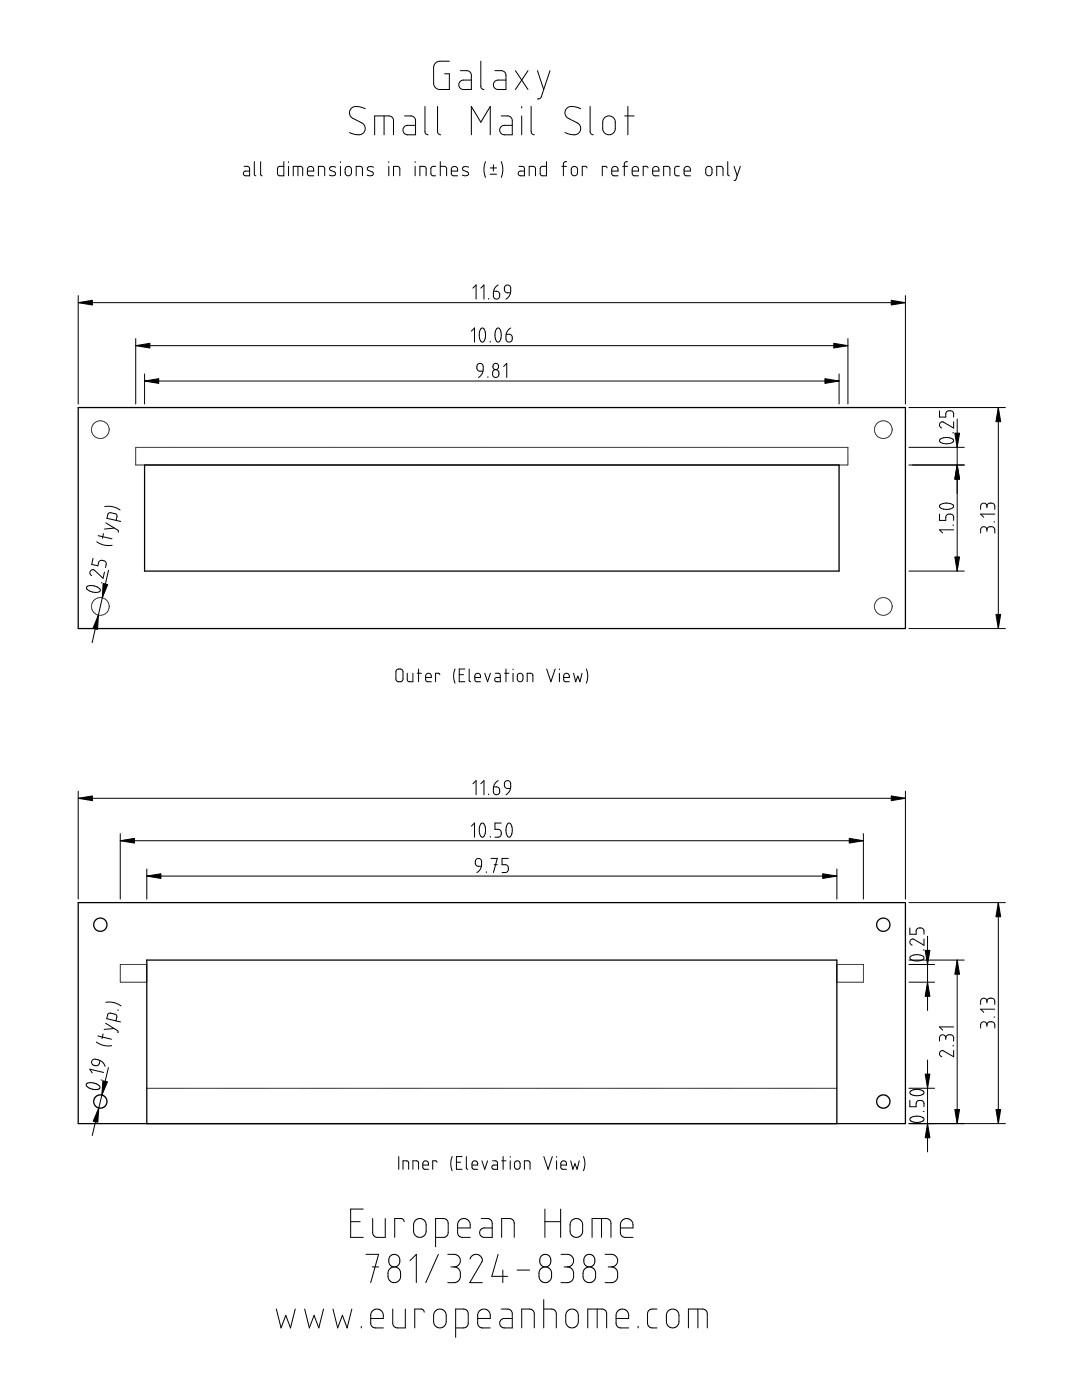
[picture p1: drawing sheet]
<svg xmlns="http://www.w3.org/2000/svg" width="216mm" height="279mm" viewBox="0 0 216 279" stroke-linecap="round" stroke-linejoin="round" font-family="sans-serif">
<g fill="none" stroke="#000" stroke-width=".25">
<path d="M15.6 81.2h164.7v44.1h-164.7zM28.8 92.7h138.3v21.1h-138.3zM15.6 179.9h164.7v44.1h-164.7zM29.2 224v-32.6h137.5v32.6"/>
<circle cx="20" cy="184.3" r="1.32"/>
<circle cx="175.9" cy="184.3" r="1.32"/>
<circle cx="20" cy="219.6" r="1.32"/>
<circle cx="175.9" cy="219.6" r="1.32"/>
</g>
<g fill="none" stroke="#000" stroke-width=".2">
<path d="M89.5 12.2h-2.2l-.5 .3-.3 .4-.1 3.8 .2 .6 .4 .4 .5 .1h2v-3.1h-.9M91.7 14.1h1.4l.7 .4 .1 .5v2.8h-1.7l-.5-.2-.3-.7 .4-.7 .4-.2h1.7M95.8 12.2v5.1l.2 .4 .4 .1M98.6 14.1l1.6 .1 .4 .3 .2 .5v2.8h-1.7l-.5-.2-.3-.7 .3-.7 .5-.2h1.7M102.7 14.1l2.5 3.7M105.2 14.1l-2.5 3.7M107 14.1l1.3 3.7M109.5 14.1l-1.7 5.3-.3 .3h-.5M48.6 33.2h.8l.3 .4v1.4l-1.1-.1-.1-.3 .1-.4 1.1-.1M50.7 32.2v2.6l.3 .2M51.9 32.2v2.6l.3 .2M56.5 32.2v2.8h-1l-.2-.4v-1.2l.3-.2h.9"/>
<path d="M57.5 32.2v.2M57.5 33.2v1.8M58.4 35v-1.8h1.5l.2 .1 .2 .3v1.4M59.3 33.2v1.8M61.2 34.1h1.3v-.5l-.3-.3-.4-.1-.5 .2-.1 1.2 .4 .4h.9M63.4 35v-1.8h.9l.3 .2 .1 1.6M66.9 33.3l-.7-.1-.5 .2v.5l1 .4 .1 .3-.3 .4-.9-.1M67.8 32.2v.2M67.8 33.2v1.8M68.9 33.3l.6-.1 .4 .3 .1 1.1-.4 .4h-.5l-.3-.3-.1-1zM70.9 35v-1.8h.9l.3 .2 .1 1.6M72.7 21.7l-.9-.4-1-.1-.6 .2-.4 .4-.2 .7 .3 .7 2.4 1.5 .3 .4 .1 .6-.3 .7-.6 .4h-1.1l-1.1-.4"/>
<path d="M74.4 33.3l-.7-.1-.5 .2v.5l1 .4 .2 .3-.4 .4-.9-.1M74.6 26.9v-3.8h2.9l.6 .3 .3 .6v2.9M76.5 23.1v3.8M77.4 32.2v.2M77.4 33.2v1.8M78.4 35v-1.8h.8l.4 .2v1.6M80.6 23.1l1.6 .1 .4 .3 .2 .5v2.9h-1.7l-.5-.3-.3-.7 .3-.7 .5-.2h1.7M82.7 32.2v.2M82.7 33.2v1.8M83.6 35v-1.8h.9l.3 .2 .1 1.6M84.6 21.2v5.1l.3 .4 .4 .2M86.8 33.2h-.7l-.3 .4 .1 1.2 .3 .2h.6"/>
<path d="M87.1 21.2l.1 5.1 .2 .4 .4 .2M87.7 33.2h.9l.3 .2v1.6M87.7 32.2v2.8M89.9 34.1h1.2v-.5l-.2-.3-.5-.1-.4 .2-.1 1.2 .3 .4h.9M93.3 33.3l-.6-.1-.5 .2v.5l.9 .4 .2 .3-.4 .4-.8-.1M93.9 26.9v-5.7l1.9 3.2 1.8-3.2v5.7M96.7 32.2l-.3 1.6 .3 1.6M97.6 33.5h1.3M97.6 34.7h1.3M98.3 32.8v1.3M99.8 32.2l.3 1.6-.3 1.6M99.8 23.1l1.7 .1 .4 .3 .1 .5v2.9h-1.6l-.5-.3-.4-.7 .4-.7 .5-.2h1.6"/>
<path d="M103.4 33.2h.7l.3 .2 .1 1.6-1.1-.1-.2-.3 .2-.4 1.1-.1M103.9 21.2v.3M103.9 23.1v3.8M105.4 35v-1.8h.9l.3 .2v1.6M105.8 21.2v5.1l.2 .4 .4 .2M108.8 32.2v2.8h-1l-.2-.4v-1.2l.4-.2h.8M111.9 33.2h.9M112.8 32.2l-.4 .1-.2 .3v2.4M114 33.3l.5-.1 .5 .3v1.1l-.4 .4h-.4l-.4-.3v-1zM115.7 21.7l-1-.4-1-.1-.5 .2-.5 .4-.2 .7 .3 .7 2.4 1.5 .3 .4 .2 .6-.3 .7-.7 .4h-1.1l-1.1-.4M116.9 33.5l-.2-.3h-.7v1.8M117.5 21.2v5.1l.2 .4 .5 .2"/>
<path d="M120.4 23.5l.5-.3 .6-.1 .6 .3 .3 .5 .1 2-.3 .5-.4 .4h-1l-.7-.7-.1-1.9zM120.9 33.5l-.2-.3h-.7v1.8M121.8 34.1h1.3v-.5l-.3-.3-.4-.1-.4 .2-.2 1.2 .4 .4h.9M124 33.2h1M124.4 23.1h1.9M125 32.2l-.4 .1-.2 .3-.1 2.4M125.1 21.2v5.7M125.9 34.1h1.3l-.1-.5-.2-.3-.5-.1-.4 .2-.1 1.2 .3 .4h1M129 33.5l-.2-.3h-.7v1.8M130 34.1h1.2v-.5l-.2-.3-.5-.1-.4 .2-.1 1.2 .3 .4h.9M132.2 35v-1.8h.8l.3 .2 .1 1.6M135.3 33.2h-.7l-.2 .4 .1 1.2 .2 .2h.6"/>
<path d="M136.3 34.1h1.2v-.5l-.2-.3-.5-.1-.4 .2-.1 1.2 .3 .4h.9M140.7 33.3l.6-.1 .5 .3v1.1l-.4 .4h-.5l-.3-.4v-.9zM142.8 35v-1.8h.8l.3 .2 .1 1.6M144.9 32.2v2.6l.4 .2M146.2 33.2l.6 1.8M147.5 33.2l-.9 2.6-.4 .2M15.6 58.9v21.6M94.2 57.4l.6-.6v2.8M95.8 57.4l.6-.6v2.8M97.3 59.5v.1M99.2 56.8l-.8 .9-.1 1.3 .3 .5h.6l.3-.4-.1-.8-.3-.2h-.8M101.7 58.4l-.8-.1-.3-.2-.1-.8 .3-.4h.6l.3 .5-.1 1.3-.8 .9"/>
<path d="M180.3 58.9v21.6M15.6 60.3h164.7M27 67.5v13M27 68.9h141.9M28.8 75.9h138.3M28.8 74.5v6M93.9 66l.6-.6v2.8M95.8 65.5l.3-.1 .2 .1 .4 1-.1 1.1-.5 .6-.4-.3-.2-.8v-1zM96.2 74h-.8l-.3-.3-.1-.8 .3-.4h.6l.3 .5-.1 1.3-.8 .9M97.2 75.1v.1M97.6 68v.2M98.3 73.9l.5-.2 .5 .3 .1 .7-.3 .4-.5 .1-.4-.3-.1-.7z"/>
<path d="M99 65.5l.2-.1 .3 .1 .3 1-.1 1.1-.5 .6-.4-.3-.2-.8 .1-1zM100.3 73l.6-.6v2.8M101.7 65.4l-.8 .9-.1 1.3 .3 .5h.6l.3-.4-.1-.8-.3-.3h-.8M167.1 74.5v6M168.9 67.5v13M18.2 85.7h.1M18.2 85.6h.1M18.2 85.8h.1M18.2 85.4h.1M18.3 86h.1M18.3 85.3h.1M18.3 86.1h.1"/>
<path d="M18.3 85.2h.1M18.3 86.2h.1M18.3 85h.1M18.4 86.3h.1M18.4 84.9h.1M18.4 86.5h.1M18.4 84.8h.1M18.5 86.6h.1M18.5 84.7h.1M18.6 86.7h.1M18.6 84.6h.1M18.7 86.8h.1"/>
<path d="M18.7 84.5h.1M18.7 86.9h.1M18.8 84.4h-.1M18.8 87h.1M18.8 84.3h.1M19 87.1h.1M19 84.2h.1M19.1 87.1h.1M19.1 84.1h.1M19.2 87.2h.1M19.2 84.1h.1M19.3 87.3h.1"/>
<path d="M19.3 84h.1M19.4 87.3h.1M19.4 84h.1M19.6 87.3h.1M19.6 83.9h.1M19.7 87.4h.1M19.7 83.9h.1M19.8 87.4h.1M19.8 83.9h.1M19.9 87.4h.1M19.9 83.9h.1M20.1 83.9h.1"/>
<path d="M20.1 87.4h.1M20.2 83.9h.1M20.2 87.4h.1M20.3 83.9h.1M20.3 87.4h.1M20.5 83.9h.1M20.5 87.3h.1M20.6 84h.1M20.6 87.3h.1M20.7 84h.1M20.7 87.2h.1M20.8 84.1h.1"/>
<path d="M20.8 87.2h.1M21 84.2h.1M21 87.1h.1M21.1 84.2h.1M21.1 87h.1M21.2 84.3h.1M21.2 86.9h.1M21.3 84.4h.1M21.3 86.8h.1M21.4 84.5h.1M21.4 86.7h.1M21.4 84.6h.1"/>
<path d="M21.4 86.6h.1M21.5 84.7h.1M21.5 86.5h.1M21.6 84.9h.1M21.6 86.4h.1M21.6 85h.1M21.6 86.3h.1M21.7 85.1h.1M21.7 86.2h.1M21.7 85.2h.1M21.7 86h.1M21.7 85.4h.1"/>
<path d="M21.7 85.9h.1M21.7 85.8h.1M21.7 85.5h.1M21.7 85.6h.1M27 89.2h.1M27 89.3h.1M27 89.4h.1M27 89.6h.1M27 89.7h.1M27 89.8h.1M27 90h.1M27 90.1h.1"/>
<path d="M27 90.2h.1M27 90.4h.1M27 90.5h.1M27 90.6h.1M27 90.8h.1M27 90.9h.1M27 91h.1M27 91.2h.1M27 91.3h.1M27 91.4h.1M27 91.6h.1M27 91.7h.1"/>
<path d="M27 91.8h.1M27 92h.1M27 92.1h.1M27 92.2h.1M27 92.4h.1M27 92.5h.1M27 92.6h.1M27 92.7h.1M27.1 89.2h.1M27.2 92.7h.1M27.3 89.2h.1M27.3 92.7h.1"/>
<path d="M27.4 89.2h.1M27.4 92.7h.1M27.5 89.2h.1M27.6 92.7h.1M27.7 89.2h.1M27.7 92.7h.1M27.8 89.2h.1M27.8 92.7h.1M27.9 89.2h.1M28 92.7h.1M28.1 89.2h.1M28.1 92.7h.1"/>
<path d="M28.2 89.2h.1M28.2 92.7h.1M28.3 89.2h.1M28.4 92.7h.1M28.5 89.2h.1M28.5 92.7h.1M28.6 89.2h.1M28.6 92.7h.1M28.7 89.2h.1M28.8 92.7h.1M28.9 89.2h.1M28.9 92.7h.1"/>
<path d="M29 89.2h.1M29 92.7h.1M29.1 89.2h.1M29.2 92.7h.1M29.3 89.2h.1M29.3 92.7h.1M29.4 89.2h.1M29.4 92.7h.1M29.5 89.2h.1M29.6 92.7h.1M29.7 89.2h.1M29.7 92.7h.1"/>
<path d="M29.8 89.2h.1M29.8 92.7h.1M29.9 89.2h.1M30 92.7h.1M30.1 89.2h.1M30.1 92.7h.1M30.2 89.2h.1M30.2 92.7h.1M30.3 89.2h.1M30.4 92.7h.1M30.5 89.2h.1M30.5 92.7h.1"/>
<path d="M30.6 89.2h.1M30.6 92.7h.1M30.7 89.2h.1M30.8 92.7h.1M30.9 89.2h.1M30.9 92.7h.1M31 89.2h.1M31 92.7h.1M31.1 89.2h.1M31.2 92.7h.1M31.3 89.2h.1M31.3 92.7h.1"/>
<path d="M31.4 89.2h.1M31.4 92.7h.1M31.5 89.2h.1M31.6 92.7h.1M31.7 89.2h.1M31.7 92.7h.1M31.8 89.2h.1M31.8 92.7h.1M31.9 89.2h.1M32 92.7h.1M32.1 89.2h.1M32.1 92.7h.1"/>
<path d="M32.2 89.2h.1M32.2 92.7h.1M32.3 89.2h.1M32.4 92.7h.1M32.5 89.2h.1M32.5 92.7h.1M32.6 89.2h.1M32.6 92.7h.1M32.7 89.2h.1M32.8 92.7h.1M32.9 89.2h.1M32.9 92.7h.1"/>
<path d="M33 89.2h.1M33 92.7h.1M33.1 89.2h.1M33.2 92.7h.1M33.3 89.2h.1M33.3 92.7h.1M33.4 89.2h.1M33.4 92.7h.1M33.5 89.2h.1M33.6 92.7h.1M33.7 89.2h.1M33.7 92.7h.1"/>
<path d="M33.8 89.2h.1M33.8 92.7h.1M33.9 89.2h.1M34 92.7h.1M34.1 89.2h.1M34.1 92.7h.1M34.2 89.2h.1M34.2 92.7h.1M34.3 89.2h.1M34.4 92.7h.1M34.5 89.2h.1M34.5 92.7h.1"/>
<path d="M34.6 89.2h.1M34.6 92.7h.1M34.7 89.2h.1M34.8 92.7h.1M34.9 89.2h.1M34.9 92.7h.1M35 89.2h.1M35 92.7h.1M35.1 89.2h.1M35.2 92.7h.1M35.3 89.2h.1M35.3 92.7h.1"/>
<path d="M35.4 89.2h.1M35.4 92.7h.1M35.5 89.2h.1M35.6 92.7h.1M35.7 89.2h.1M35.7 92.7h.1M35.8 89.2h.1M35.8 92.7h.1M35.9 89.2h.1M36 92.7h.1M36.1 89.2h.1M36.1 92.7h.1"/>
<path d="M36.2 89.2h.1M36.2 92.7h.1M36.3 89.2h.1M36.4 92.7h.1M36.5 89.2h.1M36.5 92.7h.1M36.6 89.2h.1M36.6 92.7h.1M36.7 89.2h.1M36.8 92.7h.1M36.9 89.2h.1M36.9 92.7h.1"/>
<path d="M37 89.2h.1M37 92.7h.1M37.1 89.2h.1M37.2 92.7h.1M37.3 89.2h.1M37.3 92.7h.1M37.4 89.2h.1M37.4 92.7h.1M37.5 89.2h.1M37.6 92.7h.1M37.7 89.2h.1M37.7 92.7h.1"/>
<path d="M37.8 89.2h.1M37.8 92.7h.1M37.9 89.2h.1M38 92.7h.1M38.1 89.2h.1M38.1 92.7h.1M38.2 89.2h.1M38.2 92.7h.1M38.3 89.2h.1M38.4 92.7h.1M38.5 89.2h.1M38.5 92.7h.1"/>
<path d="M38.6 89.2h.1M38.6 92.7h.1M38.7 89.2h.1M38.8 92.7h.1M38.9 89.2h.1M38.9 92.7h.1M39 89.2h.1M39 92.7h.1M39.1 89.2h.1M39.2 92.7h.1M39.3 89.2h.1M39.3 92.7h.1"/>
<path d="M39.4 89.2h.1M39.4 92.7h.1M39.5 89.2h.1M39.6 92.7h.1M39.7 89.2h.1M39.7 92.7h.1M39.8 89.2h.1M39.8 92.7h.1M39.9 89.2h.1M40 92.7h.1M40.1 89.2h.1M40.1 92.7h.1"/>
<path d="M40.2 89.2h.1M40.2 92.7h.1M40.3 89.2h.1M40.4 92.7h.1M40.5 89.2h.1M40.5 92.7h.1M40.6 89.2h.1M40.6 92.7h.1M40.7 89.2h.1M40.8 92.7h.1M40.9 89.2h.1M40.9 92.7h.1"/>
<path d="M41 89.2h.1M41 92.7h.1M41.1 89.2h.1M41.2 92.7h.1M41.3 89.2h.1M41.3 92.7h.1M41.4 89.2h.1M41.4 92.7h.1M41.5 89.2h.1M41.6 92.7h.1M41.7 89.2h.1M41.7 92.7h.1"/>
<path d="M41.8 89.2h.1M41.8 92.7h.1M41.9 89.2h.1M42 92.7h.1M42.1 89.2h.1M42.1 92.7h.1M42.2 89.2h.1M42.2 92.7h.1M42.3 89.2h.1M42.4 92.7h.1M42.5 89.2h.1M42.5 92.7h.1"/>
<path d="M42.6 89.2h.1M42.6 92.7h.1M42.7 89.2h.1M42.8 92.7h.1M42.9 89.2h.1M42.9 92.7h.1M43 89.2h.1M43 92.7h.1M43.1 89.2h.1M43.2 92.7h.1M43.3 89.2h.1M43.3 92.7h.1"/>
<path d="M43.4 89.2h.1M43.4 92.7h.1M43.5 89.2h.1M43.6 92.7h.1M43.7 89.2h.1M43.7 92.7h.1M43.8 89.2h.1M43.8 92.7h.1M43.9 89.2h.1M44 92.7h.1M44.1 89.2h.1M44.1 92.7h.1"/>
<path d="M44.2 89.2h.1M44.2 92.7h.1M44.3 89.2h.1M44.4 92.7h.1M44.5 89.2h.1M44.5 92.7h.1M44.6 89.2h.1M44.6 92.7h.1M44.7 89.2h.1M44.8 92.7h.1M44.9 89.2h.1M44.9 92.7h.1"/>
<path d="M45 89.2h.1M45 92.7h.1M45.1 89.2h.1M45.2 92.7h.1M45.3 89.2h.1M45.3 92.7h.1M45.4 89.2h.1M45.4 92.7h.1M45.5 89.2h.1M45.6 92.7h.1M45.7 89.2h.1M45.7 92.7h.1"/>
<path d="M45.8 89.2h.1M45.8 92.7h.1M45.9 89.2h.1M46 92.7h.1M46.1 89.2h.1M46.1 92.7h.1M46.2 89.2h.1M46.2 92.7h.1M46.3 89.2h.1M46.4 92.7h.1M46.5 89.2h.1M46.5 92.7h.1"/>
<path d="M46.6 89.2h.1M46.6 92.7h.1M46.7 89.2h.1M46.8 92.7h.1M46.9 89.2h.1M46.9 92.7h.1M47 89.2h.1M47 92.7h.1M47.1 89.2h.1M47.2 92.7h.1M47.3 89.2h.1M47.3 92.7h.1"/>
<path d="M47.4 89.2h.1M47.4 92.7h.1M47.5 89.2h.1M47.6 92.7h.1M47.7 89.2h.1M47.7 92.7h.1M47.8 89.2h.1M47.8 92.7h.1M47.9 89.2h.1M48 92.7h.1M48.1 89.2h.1M48.1 92.7h.1"/>
<path d="M48.2 89.2h.1M48.2 92.7h.1M48.3 89.2h.1M48.4 92.7h.1M48.5 89.2h.1M48.5 92.7h.1M48.6 89.2h.1M48.6 92.7h.1M48.7 89.2h.1M48.8 92.7h.1M48.9 89.2h.1M48.9 92.7h.1"/>
<path d="M49 89.2h.1M49 92.7h.1M49.1 89.2h.1M49.2 92.7h.1M49.3 89.2h.1M49.3 92.7h.1M49.4 89.2h.1M49.4 92.7h.1M49.5 89.2h.1M49.6 92.7h.1M49.7 89.2h.1M49.7 92.7h.1"/>
<path d="M49.8 89.2h.1M49.8 92.7h.1M49.9 89.2h.1M50 92.7h.1M50.1 89.2h.1M50.1 92.7h.1M50.2 89.2h.1M50.2 92.7h.1M50.3 89.2h.1M50.4 92.7h.1M50.5 89.2h.1M50.5 92.7h.1"/>
<path d="M50.6 89.2h.1M50.6 92.7h.1M50.7 89.2h.1M50.8 92.7h.1M50.9 89.2h.1M50.9 92.7h.1M51 89.2h.1M51 92.7h.1M51.1 89.2h.1M51.2 92.7h.1M51.3 89.2h.1M51.3 92.7h.1"/>
<path d="M51.4 89.2h.1M51.4 92.7h.1M51.5 89.2h.1M51.6 92.7h.1M51.7 89.2h.1M51.7 92.7h.1M51.8 89.2h.1M51.8 92.7h.1M51.9 89.2h.1M52 92.7h.1M52.1 89.2h.1M52.1 92.7h.1"/>
<path d="M52.2 89.2h.1M52.2 92.7h.1M52.3 89.2h.1M52.4 92.7h.1M52.5 89.2h.1M52.5 92.7h.1M52.6 89.2h.1M52.6 92.7h.1M52.7 89.2h.1M52.8 92.7h.1M52.9 89.2h.1M52.9 92.7h.1"/>
<path d="M53 89.2h.1M53 92.7h.1M53.1 89.2h.1M53.2 92.7h.1M53.3 89.2h.1M53.3 92.7h.1M53.4 89.2h.1M53.4 92.7h.1M53.5 89.2h.1M53.6 92.7h.1M53.7 89.2h.1M53.7 92.7h.1"/>
<path d="M53.8 89.2h.1M53.8 92.7h.1M53.9 89.2h.1M54 92.7h.1M54.1 89.2h.1M54.1 92.7h.1M54.2 89.2h.1M54.2 92.7h.1M54.3 89.2h.1M54.4 92.7h.1M54.5 89.2h.1M54.5 92.7h.1"/>
<path d="M54.6 89.2h.1M54.6 92.7h.1M54.7 89.2h.1M54.8 92.7h.1M54.9 89.2h.1M54.9 92.7h.1M55 89.2h.1M55 92.7h.1M55.1 89.2h.1M55.2 92.7h.1M55.3 89.2h.1M55.3 92.7h.1"/>
<path d="M55.4 89.2h.1M55.4 92.7h.1M55.5 89.2h.1M55.6 92.7h.1M55.7 89.2h.1M55.7 92.7h.1M55.8 89.2h.1M55.8 92.7h.1M55.9 89.2h.1M56 92.7h.1M56.1 89.2h.1M56.1 92.7h.1"/>
<path d="M56.2 89.2h.1M56.2 92.7h.1M56.3 89.2h.1M56.4 92.7h.1M56.5 89.2h.1M56.5 92.7h.1M56.6 89.2h.1M56.6 92.7h.1M56.7 89.2h.1M56.8 92.7h.1M56.9 89.2h.1M56.9 92.7h.1"/>
<path d="M57 89.2h.1M57 92.7h.1M57.1 89.2h.1M57.2 92.7h.1M57.3 89.2h.1M57.3 92.7h.1M57.4 89.2h.1M57.4 92.7h.1M57.5 89.2h.1M57.6 92.7h.1M57.7 89.2h.1M57.7 92.7h.1"/>
<path d="M57.8 89.2h.1M57.8 92.7h.1M57.9 89.2h.1M58 92.7h.1M58.1 89.2h.1M58.1 92.7h.1M58.2 89.2h.1M58.2 92.7h.1M58.3 89.2h.1M58.4 92.7h.1M58.5 89.2h.1M58.5 92.7h.1"/>
<path d="M58.6 89.2h.1M58.6 92.7h.1M58.7 89.2h.1M58.8 92.7h.1M58.9 89.2h.1M58.9 92.7h.1M59 89.2h.1M59 92.7h.1M59.1 89.2h.1M59.2 92.7h.1M59.3 89.2h.1M59.3 92.7h.1"/>
<path d="M59.4 89.2h.1M59.4 92.7h.1M59.5 89.2h.1M59.6 92.7h.1M59.7 89.2h.1M59.7 92.7h.1M59.8 89.2h.1M59.8 92.7h.1M59.9 89.2h.1M60 92.7h.1M60.1 89.2h.1M60.1 92.7h.1"/>
<path d="M60.2 89.2h.1M60.2 92.7h.1M60.3 89.2h.1M60.4 92.7h.1M60.5 89.2h.1M60.5 92.7h.1M60.6 89.2h.1M60.6 92.7h.1M60.7 89.2h.1M60.8 92.7h.1M60.9 89.2h.1M60.9 92.7h.1"/>
<path d="M61 89.2h.1M61 92.7h.1M61.1 89.2h.1M61.2 92.7h.1M61.3 89.2h.1M61.3 92.7h.1M61.4 89.2h.1M61.4 92.7h.1M61.5 89.2h.1M61.6 92.7h.1M61.7 89.2h.1M61.7 92.7h.1"/>
<path d="M61.8 89.2h.1M61.8 92.7h.1M61.9 89.2h.1M62 92.7h.1M62.1 89.2h.1M62.1 92.7h.1M62.2 89.2h.1M62.2 92.7h.1M62.3 89.2h.1M62.4 92.7h.1M62.5 89.2h.1M62.5 92.7h.1"/>
<path d="M62.6 89.2h.1M62.6 92.7h.1M62.7 89.2h.1M62.8 92.7h.1M62.9 89.2h.1M62.9 92.7h.1M63 89.2h.1M63 92.7h.1M63.1 89.2h.1M63.2 92.7h.1M63.3 89.2h.1M63.3 92.7h.1"/>
<path d="M63.4 89.2h.1M63.4 92.7h.1M63.5 89.2h.1M63.6 92.7h.1M63.7 89.2h.1M63.7 92.7h.1M63.8 89.2h.1M63.8 92.7h.1M63.9 89.2h.1M64 92.7h.1M64.1 89.2h.1M64.1 92.7h.1"/>
<path d="M64.2 89.2h.1M64.2 92.7h.1M64.3 89.2h.1M64.4 92.7h.1M64.5 89.2h.1M64.5 92.7h.1M64.6 89.2h.1M64.6 92.7h.1M64.7 89.2h.1M64.8 92.7h.1M64.9 89.2h.1M64.9 92.7h.1"/>
<path d="M65 89.2h.1M65 92.7h.1M65.1 89.2h.1M65.2 92.7h.1M65.3 89.2h.1M65.3 92.7h.1M65.4 89.2h.1M65.4 92.7h.1M65.5 89.2h.1M65.6 92.7h.1M65.7 89.2h.1M65.7 92.7h.1"/>
<path d="M65.8 89.2h.1M65.8 92.7h.1M65.9 89.2h.1M66 92.7h.1M66.1 89.2h.1M66.1 92.7h.1M66.2 89.2h.1M66.2 92.7h.1M66.3 89.2h.1M66.4 92.7h.1M66.5 89.2h.1M66.5 92.7h.1"/>
<path d="M66.6 89.2h.1M66.6 92.7h.1M66.7 89.2h.1M66.8 92.7h.1M66.9 89.2h.1M66.9 92.7h.1M67 89.2h.1M67 92.7h.1M67.1 89.2h.1M67.2 92.7h.1M67.3 89.2h.1M67.3 92.7h.1"/>
<path d="M67.4 89.2h.1M67.4 92.7h.1M67.5 89.2h.1M67.6 92.7h.1M67.7 89.2h.1M67.7 92.7h.1M67.8 89.2h.1M67.8 92.7h.1M67.9 89.2h.1M68 92.7h.1M68.1 89.2h.1M68.1 92.7h.1"/>
<path d="M68.2 89.2h.1M68.2 92.7h.1M68.3 89.2h.1M68.4 92.7h.1M68.5 89.2h.1M68.5 92.7h.1M68.6 89.2h.1M68.6 92.7h.1M68.7 89.2h.1M68.8 92.7h.1M68.9 89.2h.1M68.9 92.7h.1"/>
<path d="M69 89.2h.1M69 92.7h.1M69.1 89.2h.1M69.2 92.7h.1M69.3 89.2h.1M69.3 92.7h.1M69.4 89.2h.1M69.4 92.7h.1M69.5 89.2h.1M69.6 92.7h.1M69.7 89.2h.1M69.7 92.7h.1"/>
<path d="M69.8 89.2h.1M69.8 92.7h.1M69.9 89.2h.1M70 92.7h.1M70.1 89.2h.1M70.1 92.7h.1M70.2 89.2h.1M70.2 92.7h.1M70.3 89.2h.1M70.4 92.7h.1M70.5 89.2h.1M70.5 92.7h.1"/>
<path d="M70.6 89.2h.1M70.6 92.7h.1M70.7 89.2h.1M70.8 92.7h.1M70.9 89.2h.1M70.9 92.7h.1M71 89.2h.1M71 92.7h.1M71.1 89.2h.1M71.2 92.7h.1M71.3 89.2h.1M71.3 92.7h.1"/>
<path d="M71.4 89.2h.1M71.4 92.7h.1M71.5 89.2h.1M71.6 92.7h.1M71.7 89.2h.1M71.7 92.7h.1M71.8 89.2h.1M71.8 92.7h.1M71.9 89.2h.1M72 92.7h.1M72.1 89.2h.1M72.1 92.7h.1"/>
<path d="M72.2 89.2h.1M72.2 92.7h.1M72.3 89.2h.1M72.4 92.7h.1M72.5 89.2h.1M72.5 92.7h.1M72.6 89.2h.1M72.6 92.7h.1M72.7 89.2h.1M72.8 92.7h.1M72.9 89.2h.1M72.9 92.7h.1"/>
<path d="M73 89.2h.1M73 92.7h.1M73.1 89.2h.1M73.2 92.7h.1M73.3 89.2h.1M73.3 92.7h.1M73.4 89.2h.1M73.4 92.7h.1M73.5 89.2h.1M73.6 92.7h.1M73.7 89.2h.1M73.7 92.7h.1"/>
<path d="M73.8 89.2h.1M73.8 92.7h.1M73.9 89.2h.1M74 92.7h.1M74.1 89.2h.1M74.1 92.7h.1M74.2 89.2h.1M74.2 92.7h.1M74.3 89.2h.1M74.4 92.7h.1M74.5 89.2h.1M74.5 92.7h.1"/>
<path d="M74.6 89.2h.1M74.6 92.7h.1M74.7 89.2h.1M74.8 92.7h.1M74.9 89.2h.1M74.9 92.7h.1M75 89.2h.1M75 92.7h.1M75.1 89.2h.1M75.2 92.7h.1M75.3 89.2h.1M75.3 92.7h.1"/>
<path d="M75.4 89.2h.1M75.4 92.7h.1M75.5 89.2h.1M75.6 92.7h.1M75.7 89.2h.1M75.7 92.7h.1M75.8 89.2h.1M75.8 92.7h.1M75.9 89.2h.1M76 92.7h.1M76.1 89.2h.1M76.1 92.7h.1"/>
<path d="M76.2 89.2h.1M76.2 92.7h.1M76.3 89.2h.1M76.4 92.7h.1M76.5 89.2h.1M76.5 92.7h.1M76.6 89.2h.1M76.6 92.7h.1M76.7 89.2h.1M76.8 92.7h.1M76.9 89.2h.1M76.9 92.7h.1"/>
<path d="M77 89.2h.1M77 92.7h.1M77.1 89.2h.1M77.2 92.7h.1M77.3 89.2h.1M77.3 92.7h.1M77.4 89.2h.1M77.4 92.7h.1M77.5 89.2h.1M77.6 92.7h.1M77.7 89.2h.1M77.7 92.7h.1"/>
<path d="M77.8 89.2h.1M77.8 92.7h.1M77.9 89.2h.1M78 92.7h.1M78.1 89.2h.1M78.1 92.7h.1M78.2 89.2h.1M78.2 92.7h.1M78.3 89.2h.1M78.4 92.7h.1M78.5 89.2h.1M78.5 92.7h.1"/>
<path d="M78.6 89.2h.1M78.6 92.7h.1M78.7 89.2h.1M78.8 92.7h.1M78.9 89.2h.1M78.9 92.7h.1M79 89.2h.1M79 92.7h.1M79.1 89.2h.1M79.2 92.7h.1M79.3 89.2h.1M79.3 92.7h.1"/>
<path d="M79.4 89.2h.1M79.4 92.7h.1M79.5 89.2h.1M79.6 92.7h.1M79.7 89.2h.1M79.7 92.7h.1M79.8 89.2h.1M79.8 92.7h.1M79.9 89.2h.1M80 92.7h.1M80.1 89.2h.1M80.1 92.7h.1"/>
<path d="M80.2 89.2h.1M80.2 92.7h.1M80.3 89.2h.1M80.4 92.7h.1M80.5 89.2h.1M80.5 92.7h.1M80.6 89.2h.1M80.6 92.7h.1M80.7 89.2h.1M80.8 92.7h.1M80.9 89.2h.1M80.9 92.7h.1"/>
<path d="M81 89.2h.1M81 92.7h.1M81.1 89.2h.1M81.2 92.7h.1M81.3 89.2h.1M81.3 92.7h.1M81.4 89.2h.1M81.4 92.7h.1M81.5 89.2h.1M81.6 92.7h.1M81.7 89.2h.1M81.7 92.7h.1"/>
<path d="M81.8 89.2h.1M81.8 92.7h.1M81.9 89.2h.1M82 92.7h.1M82.1 89.2h.1M82.1 92.7h.1M82.2 89.2h.1M82.2 92.7h.1M82.3 89.2h.1M82.4 92.7h.1M82.5 89.2h.1M82.5 92.7h.1"/>
<path d="M82.6 89.2h.1M82.6 92.7h.1M82.7 89.2h.1M82.8 92.7h.1M82.9 89.2h.1M82.9 92.7h.1M83 89.2h.1M83 92.7h.1M83.1 89.2h.1M83.2 92.7h.1M83.3 89.2h.1M83.3 92.7h.1"/>
<path d="M83.4 89.2h.1M83.4 92.7h.1M83.5 89.2h.1M83.6 92.7h.1M83.7 89.2h.1M83.7 92.7h.1M83.8 89.2h.1M83.8 92.7h.1M83.9 89.2h.1M84 92.7h.1M84.1 89.2h.1M84.1 92.7h.1"/>
<path d="M84.2 89.2h.1M84.2 92.7h.1M84.3 89.2h.1M84.4 92.7h.1M84.5 89.2h.1M84.5 92.7h.1M84.6 89.2h.1M84.6 92.7h.1M84.7 89.2h.1M84.8 92.7h.1M84.9 89.2h.1M84.9 92.7h.1"/>
<path d="M85 89.2h.1M85 92.7h.1M85.1 89.2h.1M85.2 92.7h.1M85.3 89.2h.1M85.3 92.7h.1M85.4 89.2h.1M85.4 92.7h.1M85.5 89.2h.1M85.6 92.7h.1M85.7 89.2h.1M85.7 92.7h.1"/>
<path d="M85.8 89.2h.1M85.8 92.7h.1M85.9 89.2h.1M86 92.7h.1M86.1 89.2h.1M86.1 92.7h.1M86.2 89.2h.1M86.2 92.7h.1M86.3 89.2h.1M86.4 92.7h.1M86.5 89.2h.1M86.5 92.7h.1"/>
<path d="M86.6 89.2h.1M86.6 92.7h.1M86.7 89.2h.1M86.8 92.7h.1M86.9 89.2h.1M86.9 92.7h.1M87 89.2h.1M87 92.7h.1M87.1 89.2h.1M87.2 92.7h.1M87.3 89.2h.1M87.3 92.7h.1"/>
<path d="M87.4 89.2h.1M87.4 92.7h.1M87.5 89.2h.1M87.6 92.7h.1M87.7 89.2h.1M87.7 92.7h.1M87.8 89.2h.1M87.8 92.7h.1M87.9 89.2h.1M88 92.7h.1M88.1 89.2h.1M88.1 92.7h.1"/>
<path d="M88.2 89.2h.1M88.2 92.7h.1M88.3 89.2h.1M88.4 92.7h.1M88.5 89.2h.1M88.5 92.7h.1M88.6 89.2h.1M88.6 92.7h.1M88.7 89.2h.1M88.8 92.7h.1M88.9 89.2h.1M88.9 92.7h.1"/>
<path d="M89 89.2h.1M89 92.7h.1M89.1 89.2h.1M89.2 92.7h.1M89.3 89.2h.1M89.3 92.7h.1M89.4 89.2h.1M89.4 92.7h.1M89.5 89.2h.1M89.6 92.7h.1M89.7 89.2h.1M89.7 92.7h.1"/>
<path d="M89.8 89.2h.1M89.8 92.7h.1M89.9 89.2h.1M90 92.7h.1M90.1 89.2h.1M90.1 92.7h.1M90.2 89.2h.1M90.2 92.7h.1M90.3 89.2h.1M90.4 92.7h.1M90.5 89.2h.1M90.5 92.7h.1"/>
<path d="M90.6 89.2h.1M90.6 92.7h.1M90.7 89.2h.1M90.8 92.7h.1M90.9 89.2h.1M90.9 92.7h.1M91 89.2h.1M91 92.7h.1M91.1 89.2h.1M91.2 92.7h.1M91.3 89.2h.1M91.3 92.7h.1"/>
<path d="M91.4 89.2h.1M91.4 92.7h.1M91.5 89.2h.1M91.6 92.7h.1M91.7 89.2h.1M91.7 92.7h.1M91.8 89.2h.1M91.8 92.7h.1M91.9 89.2h.1M92 92.7h.1M92.1 89.2h.1M92.1 92.7h.1"/>
<path d="M92.2 89.2h.1M92.2 92.7h.1M92.3 89.2h.1M92.4 92.7h.1M92.5 89.2h.1M92.5 92.7h.1M92.6 89.2h.1M92.6 92.7h.1M92.7 89.2h.1M92.8 92.7h.1M92.9 89.2h.1M92.9 92.7h.1"/>
<path d="M93 89.2h.1M93 92.7h.1M93.1 89.2h.1M93.2 92.7h.1M93.3 89.2h.1M93.3 92.7h.1M93.4 89.2h.1M93.4 92.7h.1M93.5 89.2h.1M93.6 92.7h.1M93.7 89.2h.1M93.7 92.7h.1"/>
<path d="M93.8 89.2h.1M93.8 92.7h.1M93.9 89.2h.1M94 92.7h.1M94.1 89.2h.1M94.1 92.7h.1M94.2 89.2h.1M94.2 92.7h.1M94.3 89.2h.1M94.4 92.7h.1M94.5 89.2h.1M94.5 92.7h.1"/>
<path d="M94.6 89.2h.1M94.6 92.7h.1M94.7 89.2h.1M94.8 92.7h.1M94.9 89.2h.1M94.9 92.7h.1M95 89.2h.1M95 92.7h.1M95.1 89.2h.1M95.2 92.7h.1M95.3 89.2h.1M95.3 92.7h.1"/>
<path d="M95.4 89.2h.1M95.4 92.7h.1M95.5 89.2h.1M95.6 92.7h.1M95.7 89.2h.1M95.7 92.7h.1M95.8 89.2h.1M95.8 92.7h.1M95.9 89.2h.1M96 92.7h.1M96.1 89.2h.1M96.1 92.7h.1"/>
<path d="M96.2 89.2h.1M96.2 92.7h.1M96.3 89.2h.1M96.4 92.7h.1M96.5 89.2h.1M96.5 92.7h.1M96.6 89.2h.1M96.6 92.7h.1M96.7 89.2h.1M96.8 92.7h.1M96.9 89.2h.1M96.9 92.7h.1"/>
<path d="M97 89.2h.1M97 92.7h.1M97.1 89.2h.1M97.2 92.7h.1M97.3 89.2h.1M97.3 92.7h.1M97.4 89.2h.1M97.4 92.7h.1M97.5 89.2h.1M97.6 92.7h.1M97.7 89.2h.1M97.7 92.7h.1"/>
<path d="M97.8 89.2h.1M97.8 92.7h.1M97.9 89.2h.1M98 92.7h.1M98.1 89.2h.1M98.1 92.7h.1M98.2 89.2h.1M98.2 92.7h.1M98.3 89.2h.1M98.4 92.7h.1M98.5 89.2h.1M98.5 92.7h.1"/>
<path d="M98.6 89.2h.1M98.6 92.7h.1M98.7 89.2h.1M98.8 92.7h.1M98.9 89.2h.1M98.9 92.7h.1M99 89.2h.1M99 92.7h.1M99.1 89.2h.1M99.2 92.7h.1M99.3 89.2h.1M99.3 92.7h.1"/>
<path d="M99.4 89.2h.1M99.4 92.7h.1M99.5 89.2h.1M99.6 92.7h.1M99.7 89.2h.1M99.7 92.7h.1M99.8 89.2h.1M99.8 92.7h.1M99.9 89.2h.1M100 92.7h.1M100.1 89.2h.1M100.1 92.7h.1"/>
<path d="M100.2 89.2h.1M100.2 92.7h.1M100.3 89.2h.1M100.4 92.7h.1M100.5 89.2h.1M100.5 92.7h.1M100.6 89.2h.1M100.6 92.7h.1M100.7 89.2h.1M100.8 92.7h.1M100.9 89.2h.1M100.9 92.7h.1"/>
<path d="M101 89.2h.1M101 92.7h.1M101.1 89.2h.1M101.2 92.7h.1M101.3 89.2h.1M101.3 92.7h.1M101.4 89.2h.1M101.4 92.7h.1M101.5 89.2h.1M101.6 92.7h.1M101.7 89.2h.1M101.7 92.7h.1"/>
<path d="M101.8 89.2h.1M101.8 92.7h.1M101.9 89.2h.1M102 92.7h.1M102.1 89.2h.1M102.1 92.7h.1M102.2 89.2h.1M102.2 92.7h.1M102.3 89.2h.1M102.4 92.7h.1M102.5 89.2h.1M102.5 92.7h.1"/>
<path d="M102.6 89.2h.1M102.6 92.7h.1M102.7 89.2h.1M102.8 92.7h.1M102.9 89.2h.1M102.9 92.7h.1M103 89.2h.1M103 92.7h.1M103.1 89.2h.1M103.2 92.7h.1M103.3 89.2h.1M103.3 92.7h.1"/>
<path d="M103.4 89.2h.1M103.4 92.7h.1M103.5 89.2h.1M103.6 92.7h.1M103.7 89.2h.1M103.7 92.7h.1M103.8 89.2h.1M103.8 92.7h.1M103.9 89.2h.1M104 92.7h.1M104.1 89.2h.1M104.1 92.7h.1"/>
<path d="M104.2 89.2h.1M104.2 92.7h.1M104.3 89.2h.1M104.4 92.7h.1M104.5 89.2h.1M104.5 92.7h.1M104.6 89.2h.1M104.6 92.7h.1M104.7 89.2h.1M104.8 92.7h.1M104.9 89.2h.1M104.9 92.7h.1"/>
<path d="M105 89.2h.1M105 92.7h.1M105.1 89.2h.1M105.2 92.7h.1M105.3 89.2h.1M105.3 92.7h.1M105.4 89.2h.1M105.4 92.7h.1M105.5 89.2h.1M105.6 92.7h.1M105.7 89.2h.1M105.7 92.7h.1"/>
<path d="M105.8 89.2h.1M105.8 92.7h.1M105.9 89.2h.1M106 92.7h.1M106.1 89.2h.1M106.1 92.7h.1M106.2 89.2h.1M106.2 92.7h.1M106.3 89.2h.1M106.4 92.7h.1M106.5 89.2h.1M106.5 92.7h.1"/>
<path d="M106.6 89.2h.1M106.6 92.7h.1M106.7 89.2h.1M106.8 92.7h.1M106.9 89.2h.1M106.9 92.7h.1M107 89.2h.1M107 92.7h.1M107.1 89.2h.1M107.2 92.7h.1M107.3 89.2h.1M107.3 92.7h.1"/>
<path d="M107.4 89.2h.1M107.4 92.7h.1M107.5 89.2h.1M107.6 92.7h.1M107.7 89.2h.1M107.7 92.7h.1M107.8 89.2h.1M107.8 92.7h.1M107.9 89.2h.1M108 92.7h.1M108.1 89.2h.1M108.1 92.7h.1"/>
<path d="M108.2 89.2h.1M108.2 92.7h.1M108.3 89.2h.1M108.4 92.7h.1M108.5 89.2h.1M108.5 92.7h.1M108.6 89.2h.1M108.6 92.7h.1M108.7 89.2h.1M108.8 92.7h.1M108.9 89.2h.1M108.9 92.7h.1"/>
<path d="M109 89.2h.1M109 92.7h.1M109.1 89.2h.1M109.2 92.7h.1M109.3 89.2h.1M109.3 92.7h.1M109.4 89.2h.1M109.4 92.7h.1M109.5 89.2h.1M109.6 92.7h.1M109.7 89.2h.1M109.7 92.7h.1"/>
<path d="M109.8 89.2h.1M109.8 92.7h.1M109.9 89.2h.1M110 92.7h.1M110.1 89.2h.1M110.1 92.7h.1M110.2 89.2h.1M110.2 92.7h.1M110.3 89.2h.1M110.4 92.7h.1M110.5 89.2h.1M110.5 92.7h.1"/>
<path d="M110.6 89.2h.1M110.6 92.7h.1M110.7 89.2h.1M110.8 92.7h.1M110.9 89.2h.1M110.9 92.7h.1M111 89.2h.1M111 92.7h.1M111.1 89.2h.1M111.2 92.7h.1M111.3 89.2h.1M111.3 92.7h.1"/>
<path d="M111.4 89.2h.1M111.4 92.7h.1M111.5 89.2h.1M111.6 92.7h.1M111.7 89.2h.1M111.7 92.7h.1M111.8 89.2h.1M111.8 92.7h.1M111.9 89.2h.1M112 92.7h.1M112.1 89.2h.1M112.1 92.7h.1"/>
<path d="M112.2 89.2h.1M112.2 92.7h.1M112.3 89.2h.1M112.4 92.7h.1M112.5 89.2h.1M112.5 92.7h.1M112.6 89.2h.1M112.6 92.7h.1M112.7 89.2h.1M112.8 92.7h.1M112.9 89.2h.1M112.9 92.7h.1"/>
<path d="M113 89.2h.1M113 92.7h.1M113.1 89.2h.1M113.2 92.7h.1M113.3 89.2h.1M113.3 92.7h.1M113.4 89.2h.1M113.4 92.7h.1M113.5 89.2h.1M113.6 92.7h.1M113.7 89.2h.1M113.7 92.7h.1"/>
<path d="M113.8 89.2h.1M113.8 92.7h.1M113.9 89.2h.1M114 92.7h.1M114.1 89.2h.1M114.1 92.7h.1M114.2 89.2h.1M114.2 92.7h.1M114.3 89.2h.1M114.4 92.7h.1M114.5 89.2h.1M114.5 92.7h.1"/>
<path d="M114.6 89.2h.1M114.6 92.7h.1M114.7 89.2h.1M114.8 92.7h.1M114.9 89.2h.1M114.9 92.7h.1M115 89.2h.1M115 92.7h.1M115.1 89.2h.1M115.2 92.7h.1M115.3 89.2h.1M115.3 92.7h.1"/>
<path d="M115.4 89.2h.1M115.4 92.7h.1M115.5 89.2h.1M115.6 92.7h.1M115.7 89.2h.1M115.7 92.7h.1M115.8 89.2h.1M115.8 92.7h.1M115.9 89.2h.1M116 92.7h.1M116.1 89.2h.1M116.1 92.7h.1"/>
<path d="M116.2 89.2h.1M116.2 92.7h.1M116.3 89.2h.1M116.4 92.7h.1M116.5 89.2h.1M116.5 92.7h.1M116.6 89.2h.1M116.6 92.7h.1M116.7 89.2h.1M116.8 92.7h.1M116.9 89.2h.1M116.9 92.7h.1"/>
<path d="M117 89.2h.1M117 92.7h.1M117.1 89.2h.1M117.2 92.7h.1M117.3 89.2h.1M117.3 92.7h.1M117.4 89.2h.1M117.4 92.7h.1M117.5 89.2h.1M117.6 92.7h.1M117.7 89.2h.1M117.7 92.7h.1"/>
<path d="M117.8 89.2h.1M117.8 92.7h.1M117.9 89.2h.1M118 92.7h.1M118.1 89.2h.1M118.1 92.7h.1M118.2 89.2h.1M118.2 92.7h.1M118.3 89.2h.1M118.4 92.7h.1M118.5 89.2h.1M118.5 92.7h.1"/>
<path d="M118.6 89.2h.1M118.6 92.7h.1M118.7 89.2h.1M118.8 92.7h.1M118.9 89.2h.1M118.9 92.7h.1M119 89.2h.1M119 92.7h.1M119.1 89.2h.1M119.2 92.7h.1M119.3 89.2h.1M119.3 92.7h.1"/>
<path d="M119.4 89.2h.1M119.4 92.7h.1M119.5 89.2h.1M119.6 92.7h.1M119.7 89.2h.1M119.7 92.7h.1M119.8 89.2h.1M119.8 92.7h.1M119.9 89.2h.1M120 92.7h.1M120.1 89.2h.1M120.1 92.7h.1"/>
<path d="M120.2 89.2h.1M120.2 92.7h.1M120.3 89.2h.1M120.4 92.7h.1M120.5 89.2h.1M120.5 92.7h.1M120.6 89.2h.1M120.6 92.7h.1M120.7 89.2h.1M120.8 92.7h.1M120.9 89.2h.1M120.9 92.7h.1"/>
<path d="M121 89.2h.1M121 92.7h.1M121.1 89.2h.1M121.2 92.7h.1M121.3 89.2h.1M121.3 92.7h.1M121.4 89.2h.1M121.4 92.7h.1M121.5 89.2h.1M121.6 92.7h.1M121.7 89.2h.1M121.7 92.7h.1"/>
<path d="M121.8 89.2h.1M121.8 92.7h.1M121.9 89.2h.1M122 92.7h.1M122.1 89.2h.1M122.1 92.7h.1M122.2 89.2h.1M122.2 92.7h.1M122.3 89.2h.1M122.4 92.7h.1M122.5 89.2h.1M122.5 92.7h.1"/>
<path d="M122.6 89.2h.1M122.6 92.7h.1M122.7 89.2h.1M122.8 92.7h.1M122.9 89.2h.1M122.9 92.7h.1M123 89.2h.1M123 92.7h.1M123.1 89.2h.1M123.2 92.7h.1M123.3 89.2h.1M123.3 92.7h.1"/>
<path d="M123.4 89.2h.1M123.4 92.7h.1M123.5 89.2h.1M123.6 92.7h.1M123.7 89.2h.1M123.7 92.7h.1M123.8 89.2h.1M123.8 92.7h.1M123.9 89.2h.1M124 92.7h.1M124.1 89.2h.1M124.1 92.7h.1"/>
<path d="M124.2 89.2h.1M124.2 92.7h.1M124.3 89.2h.1M124.4 92.7h.1M124.5 89.2h.1M124.5 92.7h.1M124.6 89.2h.1M124.6 92.7h.1M124.7 89.2h.1M124.8 92.7h.1M124.9 89.2h.1M124.9 92.7h.1"/>
<path d="M125 89.2h.1M125 92.7h.1M125.1 89.2h.1M125.2 92.7h.1M125.3 89.2h.1M125.3 92.7h.1M125.4 89.2h.1M125.4 92.7h.1M125.5 89.2h.1M125.6 92.7h.1M125.7 89.2h.1M125.7 92.7h.1"/>
<path d="M125.8 89.2h.1M125.8 92.7h.1M125.9 89.2h.1M126 92.7h.1M126.1 89.2h.1M126.1 92.7h.1M126.2 89.2h.1M126.2 92.7h.1M126.3 89.2h.1M126.4 92.7h.1M126.5 89.2h.1M126.5 92.7h.1"/>
<path d="M126.6 89.2h.1M126.6 92.7h.1M126.7 89.2h.1M126.8 92.7h.1M126.9 89.2h.1M126.9 92.7h.1M127 89.2h.1M127 92.7h.1M127.1 89.2h.1M127.2 92.7h.1M127.3 89.2h.1M127.3 92.7h.1"/>
<path d="M127.4 89.2h.1M127.4 92.7h.1M127.5 89.2h.1M127.6 92.7h.1M127.7 89.2h.1M127.7 92.7h.1M127.8 89.2h.1M127.8 92.7h.1M127.9 89.2h.1M128 92.7h.1M128.1 89.2h.1M128.1 92.7h.1"/>
<path d="M128.2 89.2h.1M128.2 92.7h.1M128.3 89.2h.1M128.4 92.7h.1M128.5 89.2h.1M128.5 92.7h.1M128.6 89.2h.1M128.6 92.7h.1M128.7 89.2h.1M128.8 92.7h.1M128.9 89.2h.1M128.9 92.7h.1"/>
<path d="M129 89.2h.1M129 92.7h.1M129.1 89.2h.1M129.2 92.7h.1M129.3 89.2h.1M129.3 92.7h.1M129.4 89.2h.1M129.4 92.7h.1M129.5 89.2h.1M129.6 92.7h.1M129.7 89.2h.1M129.7 92.7h.1"/>
<path d="M129.8 89.2h.1M129.8 92.7h.1M129.9 89.2h.1M130 92.7h.1M130.1 89.2h.1M130.1 92.7h.1M130.2 89.2h.1M130.2 92.7h.1M130.3 89.2h.1M130.4 92.7h.1M130.5 89.2h.1M130.5 92.7h.1"/>
<path d="M130.6 89.2h.1M130.6 92.7h.1M130.7 89.2h.1M130.8 92.7h.1M130.9 89.2h.1M130.9 92.7h.1M131 89.2h.1M131 92.7h.1M131.1 89.2h.1M131.2 92.7h.1M131.3 89.2h.1M131.3 92.7h.1"/>
<path d="M131.4 89.2h.1M131.4 92.7h.1M131.5 89.2h.1M131.6 92.7h.1M131.7 89.2h.1M131.7 92.7h.1M131.8 89.2h.1M131.8 92.7h.1M131.9 89.2h.1M132 92.7h.1M132.1 89.2h.1M132.1 92.7h.1"/>
<path d="M132.2 89.2h.1M132.2 92.7h.1M132.3 89.2h.1M132.4 92.7h.1M132.5 89.2h.1M132.5 92.7h.1M132.6 89.2h.1M132.6 92.7h.1M132.7 89.2h.1M132.8 92.7h.1M132.9 89.2h.1M132.9 92.7h.1"/>
<path d="M133 89.2h.1M133 92.7h.1M133.1 89.2h.1M133.2 92.7h.1M133.3 89.2h.1M133.3 92.7h.1M133.4 89.2h.1M133.4 92.7h.1M133.5 89.2h.1M133.6 92.7h.1M133.7 89.2h.1M133.7 92.7h.1"/>
<path d="M133.8 89.2h.1M133.8 92.7h.1M133.9 89.2h.1M134 92.7h.1M134.1 89.2h.1M134.1 92.7h.1M134.2 89.2h.1M134.2 92.7h.1M134.3 89.2h.1M134.4 92.7h.1M134.5 89.2h.1M134.5 92.7h.1"/>
<path d="M134.6 89.2h.1M134.6 92.7h.1M134.7 89.2h.1M134.8 92.7h.1M134.9 89.2h.1M134.9 92.7h.1M135 89.2h.1M135 92.7h.1M135.1 89.2h.1M135.2 92.7h.1M135.3 89.2h.1M135.3 92.7h.1"/>
<path d="M135.4 89.2h.1M135.4 92.7h.1M135.5 89.2h.1M135.6 92.7h.1M135.7 89.2h.1M135.7 92.7h.1M135.8 89.2h.1M135.8 92.7h.1M135.9 89.2h.1M136 92.7h.1M136.1 89.2h.1M136.1 92.7h.1"/>
<path d="M136.2 89.2h.1M136.2 92.7h.1M136.3 89.2h.1M136.4 92.7h.1M136.5 89.2h.1M136.5 92.7h.1M136.6 89.2h.1M136.6 92.7h.1M136.7 89.2h.1M136.8 92.7h.1M136.9 89.2h.1M136.9 92.7h.1"/>
<path d="M137 89.2h.1M137 92.7h.1M137.1 89.2h.1M137.2 92.7h.1M137.3 89.2h.1M137.3 92.7h.1M137.4 89.2h.1M137.4 92.7h.1M137.5 89.2h.1M137.6 92.7h.1M137.7 89.2h.1M137.7 92.7h.1"/>
<path d="M137.8 89.2h.1M137.8 92.7h.1M137.9 89.2h.1M138 92.7h.1M138.1 89.2h.1M138.1 92.7h.1M138.2 89.2h.1M138.2 92.7h.1M138.3 89.2h.1M138.4 92.7h.1M138.5 89.2h.1M138.5 92.7h.1"/>
<path d="M138.6 89.2h.1M138.6 92.7h.1M138.7 89.2h.1M138.8 92.7h.1M138.9 89.2h.1M138.9 92.7h.1M139 89.2h.1M139 92.7h.1M139.1 89.2h.1M139.2 92.7h.1M139.3 89.2h.1M139.3 92.7h.1"/>
<path d="M139.4 89.2h.1M139.4 92.7h.1M139.5 89.2h.1M139.6 92.7h.1M139.7 89.2h.1M139.7 92.7h.1M139.8 89.2h.1M139.8 92.7h.1M139.9 89.2h.1M140 92.7h.1M140.1 89.2h.1M140.1 92.7h.1"/>
<path d="M140.2 89.2h.1M140.2 92.7h.1M140.3 89.2h.1M140.4 92.7h.1M140.5 89.2h.1M140.5 92.7h.1M140.6 89.2h.1M140.6 92.7h.1M140.7 89.2h.1M140.8 92.7h.1M140.9 89.2h.1M140.9 92.7h.1"/>
<path d="M141 89.2h.1M141 92.7h.1M141.1 89.2h.1M141.2 92.7h.1M141.3 89.2h.1M141.3 92.7h.1M141.4 89.2h.1M141.4 92.7h.1M141.5 89.2h.1M141.6 92.7h.1M141.7 89.2h.1M141.7 92.7h.1"/>
<path d="M141.8 89.2h.1M141.8 92.7h.1M141.9 89.2h.1M142 92.7h.1M142.1 89.2h.1M142.1 92.7h.1M142.2 89.2h.1M142.2 92.7h.1M142.3 89.2h.1M142.4 92.7h.1M142.5 89.2h.1M142.5 92.7h.1"/>
<path d="M142.6 89.2h.1M142.6 92.7h.1M142.7 89.2h.1M142.8 92.7h.1M142.9 89.2h.1M142.9 92.7h.1M143 89.2h.1M143 92.7h.1M143.1 89.2h.1M143.2 92.7h.1M143.3 89.2h.1M143.3 92.7h.1"/>
<path d="M143.4 89.2h.1M143.4 92.7h.1M143.5 89.2h.1M143.6 92.7h.1M143.7 89.2h.1M143.7 92.7h.1M143.8 89.2h.1M143.8 92.7h.1M143.9 89.2h.1M144 92.7h.1M144.1 89.2h.1M144.1 92.7h.1"/>
<path d="M144.2 89.2h.1M144.2 92.7h.1M144.3 89.2h.1M144.4 92.7h.1M144.5 89.2h.1M144.5 92.7h.1M144.6 89.2h.1M144.6 92.7h.1M144.7 89.2h.1M144.8 92.7h.1M144.9 89.2h.1M144.9 92.7h.1"/>
<path d="M145 89.2h.1M145 92.7h.1M145.1 89.2h.1M145.2 92.7h.1M145.3 89.2h.1M145.3 92.7h.1M145.4 89.2h.1M145.4 92.7h.1M145.5 89.2h.1M145.6 92.7h.1M145.7 89.2h.1M145.7 92.7h.1"/>
<path d="M145.8 89.2h.1M145.8 92.7h.1M145.9 89.2h.1M146 92.7h.1M146.1 89.2h.1M146.1 92.7h.1M146.2 89.2h.1M146.2 92.7h.1M146.3 89.2h.1M146.4 92.7h.1M146.5 89.2h.1M146.5 92.7h.1"/>
<path d="M146.6 89.2h.1M146.6 92.7h.1M146.7 89.2h.1M146.8 92.7h.1M146.9 89.2h.1M146.9 92.7h.1M147 89.2h.1M147 92.7h.1M147.1 89.2h.1M147.2 92.7h.1M147.3 89.2h.1M147.3 92.7h.1"/>
<path d="M147.4 89.2h.1M147.4 92.7h.1M147.5 89.2h.1M147.6 92.7h.1M147.7 89.2h.1M147.7 92.7h.1M147.8 89.2h.1M147.8 92.7h.1M147.9 89.2h.1M148 92.7h.1M148.1 89.2h.1M148.1 92.7h.1"/>
<path d="M148.2 89.2h.1M148.2 92.7h.1M148.3 89.2h.1M148.4 92.7h.1M148.5 89.2h.1M148.5 92.7h.1M148.6 89.2h.1M148.6 92.7h.1M148.7 89.2h.1M148.8 92.7h.1M148.9 89.2h.1M148.9 92.7h.1"/>
<path d="M149 89.2h.1M149 92.7h.1M149.1 89.2h.1M149.2 92.7h.1M149.3 89.2h.1M149.3 92.7h.1M149.4 89.2h.1M149.4 92.7h.1M149.5 89.2h.1M149.6 92.7h.1M149.7 89.2h.1M149.7 92.7h.1"/>
<path d="M149.8 89.2h.1M149.8 92.7h.1M149.9 89.2h.1M150 92.7h.1M150.1 89.2h.1M150.1 92.7h.1M150.2 89.2h.1M150.2 92.7h.1M150.3 89.2h.1M150.4 92.7h.1M150.5 89.2h.1M150.5 92.7h.1"/>
<path d="M150.6 89.2h.1M150.6 92.7h.1M150.7 89.2h.1M150.8 92.7h.1M150.9 89.2h.1M150.9 92.7h.1M151 89.2h.1M151 92.7h.1M151.1 89.2h.1M151.2 92.7h.1M151.3 89.2h.1M151.3 92.7h.1"/>
<path d="M151.4 89.2h.1M151.4 92.7h.1M151.5 89.2h.1M151.6 92.7h.1M151.7 89.2h.1M151.7 92.7h.1M151.8 89.2h.1M151.8 92.7h.1M151.9 89.2h.1M152 92.7h.1M152.1 89.2h.1M152.1 92.7h.1"/>
<path d="M152.2 89.2h.1M152.2 92.7h.1M152.3 89.2h.1M152.4 92.7h.1M152.5 89.2h.1M152.5 92.7h.1M152.6 89.2h.1M152.6 92.7h.1M152.7 89.2h.1M152.8 92.7h.1M152.9 89.2h.1M152.9 92.7h.1"/>
<path d="M153 89.2h.1M153 92.7h.1M153.1 89.2h.1M153.2 92.7h.1M153.3 89.2h.1M153.3 92.7h.1M153.4 89.2h.1M153.4 92.7h.1M153.5 89.2h.1M153.6 92.7h.1M153.7 89.2h.1M153.7 92.7h.1"/>
<path d="M153.8 89.2h.1M153.8 92.7h.1M153.9 89.2h.1M154 92.7h.1M154.1 89.2h.1M154.1 92.7h.1M154.2 89.2h.1M154.2 92.7h.1M154.3 89.2h.1M154.4 92.7h.1M154.5 89.2h.1M154.5 92.7h.1"/>
<path d="M154.6 89.2h.1M154.6 92.7h.1M154.7 89.2h.1M154.8 92.7h.1M154.9 89.2h.1M154.9 92.7h.1M155 89.2h.1M155 92.7h.1M155.1 89.2h.1M155.2 92.7h.1M155.3 89.2h.1M155.3 92.7h.1"/>
<path d="M155.4 89.2h.1M155.4 92.7h.1M155.5 89.2h.1M155.6 92.7h.1M155.7 89.2h.1M155.7 92.7h.1M155.8 89.2h.1M155.8 92.7h.1M155.9 89.2h.1M156 92.7h.1M156.1 89.2h.1M156.1 92.7h.1"/>
<path d="M156.2 89.2h.1M156.2 92.7h.1M156.3 89.2h.1M156.4 92.7h.1M156.5 89.2h.1M156.5 92.7h.1M156.6 89.2h.1M156.6 92.7h.1M156.7 89.2h.1M156.8 92.7h.1M156.9 89.2h.1M156.9 92.7h.1"/>
<path d="M157 89.2h.1M157 92.7h.1M157.1 89.2h.1M157.2 92.7h.1M157.3 89.2h.1M157.3 92.7h.1M157.4 89.2h.1M157.4 92.7h.1M157.5 89.2h.1M157.6 92.7h.1M157.7 89.2h.1M157.7 92.7h.1"/>
<path d="M157.8 89.2h.1M157.8 92.7h.1M157.9 89.2h.1M158 92.7h.1M158.1 89.2h.1M158.1 92.7h.1M158.2 89.2h.1M158.2 92.7h.1M158.3 89.2h.1M158.4 92.7h.1M158.5 89.2h.1M158.5 92.7h.1"/>
<path d="M158.6 89.2h.1M158.6 92.7h.1M158.7 89.2h.1M158.8 92.7h.1M158.9 89.2h.1M158.9 92.7h.1M159 89.2h.1M159 92.7h.1M159.1 89.2h.1M159.2 92.7h.1M159.3 89.2h.1M159.3 92.7h.1"/>
<path d="M159.4 89.2h.1M159.4 92.7h.1M159.5 89.2h.1M159.6 92.7h.1M159.7 89.2h.1M159.7 92.7h.1M159.8 89.2h.1M159.8 92.7h.1M159.9 89.2h.1M160 92.7h.1M160.1 89.2h.1M160.1 92.7h.1"/>
<path d="M160.2 89.2h.1M160.2 92.7h.1M160.3 89.2h.1M160.4 92.7h.1M160.5 89.2h.1M160.5 92.7h.1M160.6 89.2h.1M160.6 92.7h.1M160.7 89.2h.1M160.8 92.7h.1M160.9 89.2h.1M160.9 92.7h.1"/>
<path d="M161 89.2h.1M161 92.7h.1M161.1 89.2h.1M161.2 92.7h.1M161.3 89.2h.1M161.3 92.7h.1M161.4 89.2h.1M161.4 92.7h.1M161.5 89.2h.1M161.6 92.7h.1M161.7 89.2h.1M161.7 92.7h.1"/>
<path d="M161.8 89.2h.1M161.8 92.7h.1M161.9 89.2h.1M162 92.7h.1M162.1 89.2h.1M162.1 92.7h.1M162.2 89.2h.1M162.2 92.7h.1M162.3 89.2h.1M162.4 92.7h.1M162.5 89.2h.1M162.5 92.7h.1"/>
<path d="M162.6 89.2h.1M162.6 92.7h.1M162.7 89.2h.1M162.8 92.7h.1M162.9 89.2h.1M162.9 92.7h.1M163 89.2h.1M163 92.7h.1M163.1 89.2h.1M163.2 92.7h.1M163.3 89.2h.1M163.3 92.7h.1"/>
<path d="M163.4 89.2h.1M163.4 92.7h.1M163.5 89.2h.1M163.6 92.7h.1M163.7 89.2h.1M163.7 92.7h.1M163.8 89.2h.1M163.8 92.7h.1M163.9 89.2h.1M164 92.7h.1M164.1 89.2h.1M164.1 92.7h.1"/>
<path d="M164.2 89.2h.1M164.2 92.7h.1M164.3 89.2h.1M164.4 92.7h.1M164.5 89.2h.1M164.5 92.7h.1M164.6 89.2h.1M164.6 92.7h.1M164.7 89.2h.1M164.8 92.7h.1M164.9 89.2h.1M164.9 92.7h.1"/>
<path d="M165 89.2h.1M165 92.7h.1M165.1 89.2h.1M165.2 92.7h.1M165.3 89.2h.1M165.3 92.7h.1M165.4 89.2h.1M165.4 92.7h.1M165.5 89.2h.1M165.6 92.7h.1M165.7 89.2h.1M165.7 92.7h.1"/>
<path d="M165.8 89.2h.1M165.8 92.7h.1M165.9 89.2h.1M166 92.7h.1M166.1 89.2h.1M166.1 92.7h.1M166.2 89.2h.1M166.2 92.7h.1M166.3 89.2h.1M166.4 92.7h.1M166.5 89.2h.1M166.5 92.7h.1"/>
<path d="M166.6 89.2h.1M166.6 92.7h.1M166.7 89.2h.1M166.8 92.7h.1M166.9 89.2h.1M166.9 92.7h.1M167 89.2h.1M167 92.7h.1M167.1 89.2h.1M167.2 92.7h.1M167.3 89.2h.1M167.3 92.7h.1"/>
<path d="M167.4 89.2h.1M167.4 92.7h.1M167.5 89.2h.1M167.6 92.7h.1M167.7 89.2h.1M167.7 92.7h.1M167.8 89.2h.1M167.8 92.7h.1M167.9 89.2h.1M168 92.7h.1M168.1 89.2h.1M168.1 92.7h.1"/>
<path d="M168.2 89.2h.1M168.2 92.7h.1M168.3 89.2h.1M168.4 92.7h.1M168.5 89.2h.1M168.5 92.7h.1M168.6 89.2h.1M168.6 92.7h.1M168.7 89.2h.1M168.8 92.7h.1M168.9 89.2h.1M168.9 89.3v.1"/>
<path d="M168.9 89.5h.1M168.9 89.6h.1M168.9 89.7v.1M168.9 89.9h.1M168.9 90h.1M168.9 90.1v.1M168.9 90.3h.1M168.9 90.4h.1M168.9 90.5v.1M168.9 90.7h.1M168.9 90.8h.1M168.9 90.9v.1"/>
<path d="M168.9 91.1h.1M168.9 91.2h.1M168.9 91.3v.1M168.9 91.5h.1M168.9 91.6h.1M168.9 91.8h.1M168.9 91.9h.1M168.9 92h.1M168.9 92.2h.1M168.9 92.3h.1M168.9 92.4h.1M168.9 92.6h.1"/>
<path d="M168.9 92.7h.1M174.2 85.7h.1M174.2 85.6h.1M174.2 85.8h.1M174.2 85.4h.1M174.2 86h.1M174.2 85.3h.1M174.2 86.1h.1M174.2 85.2h.1M174.3 86.2h.1M174.3 85h.1M174.3 86.3h.1"/>
<path d="M174.3 84.9h.1M174.4 86.5h.1M174.4 84.8h.1M174.4 86.6h.1M174.4 84.7h.1M174.5 86.7h.1M174.5 84.6h.1M174.6 86.8h.1M174.6 84.5h.1M174.7 86.9h.1M174.7 84.4h.1M174.8 87h.1"/>
<path d="M174.8 84.3h.1M174.9 87.1h.1M174.9 84.2h.1M175 87.1h.1M175 84.1h.1M175.1 87.2h.1M175.1 84.1h.1M175.2 87.3h.1M175.2 84h.1M175.4 87.3h.1M175.4 84h.1M175.5 87.3h.1"/>
<path d="M175.5 83.9h.1M175.6 87.4h.1M175.6 83.9h.1M175.8 87.4h.1M175.8 83.9h.1M175.9 87.4h.1M175.9 83.9h.1M176 83.9h.1M176 87.4h.1M176.2 83.9h.1M176.2 87.4h.1M176.3 83.9h.1"/>
<path d="M176.3 87.4h.1M176.4 83.9h.1M176.4 87.3h.1M176.5 84h.1M176.5 87.3h.1M176.7 84h.1M176.7 87.2h.1M176.8 84.1h.1M176.8 87.2h.1M176.9 84.2h.1M176.9 87.1h.1M177 84.2h.1"/>
<path d="M177 87h.1M177.1 84.3h.1M177.1 86.9h.1M177.2 84.4h.1M177.2 86.8h.1M177.3 84.5h.1M177.3 86.7h.1M177.4 84.6h.1M177.4 86.6h.1M177.4 84.7h.1M177.4 86.5h.1M177.5 84.9h.1"/>
<path d="M177.5 86.4h.1M177.6 85h.1M177.6 86.3h.1M177.6 85.1h.1M177.6 86.2h.1M177.6 85.2h.1M177.6 86h.1M177.7 85.4h.1M177.7 85.9h.1M177.7 85.5h.1M177.7 85.8h.1M177.7 85.6h.1"/>
<path d="M181 89.2h11.1M181 92.7h11.1M181 81.2h19.2M187.1 81.9v1.2h1.3v-.9l.6-.3h.5l.3 .2 .1 1M187.2 87.6l.6-.3 1-.1 .8 .2 .3 .5-.1 .2-.4 .2-1.2 .1-1-.3-.1-.2zM189.8 86.3h.1M189.9 84.1v1.2l-2.2-1.2-.4 .2-.2 .3 .1 .5 .4 .2M190.6 83.5v30.3M198.8 81.2v44.1M17.3 116.9l.7-.2 1 .1 .7 .4 .3 .5-.7 .4-1.1-.2-.9-.5-.1-.2zM18.5 119.9h.1M18.5 111.3l-.2 1.2 1.2 .3 .2-.9 .7-.2 .4 .1 .3 .3-.1 1"/>
<path d="M18.6 119.8h.1M18.7 119.7h.1M18.8 119.6h-.1M18.8 119.5h.1M19 119.4h.1M19.1 119.4h.1M19.2 119.3h.1M19.3 108l1.4 .6 1.6 .1M19.3 119.3h.1M19.4 119.2h.1M19.6 119.2h.1M19.6 106.8l2.7 .6"/>
<path d="M19.7 119.1h.1M19.8 119.1h.1M20 119.1h-.1M20.1 119.1h.1M20.2 116.1l.1 .1M20.2 119.1h.1M20.3 119.2h.1M20.5 119.2h.1M20.6 119.2h.1M20.6 106.4l-.2 .9M20.7 119.3h.1M20.8 114l-.3 1.3-1.9-1.8-.4 .1-.3 .4v.4l.3 .3"/>
<path d="M20.8 119.3h.1M20.9 101h1.6l1.4 .7M21 119.4h.1M21.1 119.5h.1M21.1 104.2l2.4 1.5 .1 .4M21.2 119.6h.1M21.3 119.7h.1M21.4 119.8h.1M21.4 119.9h.1M21.5 120h.1M21.6 113.7l-3.2 14.4M22.8 105.3l-2 .2"/>
<path d="M23.1 103.7l.2-.8-.1-.4-1.2-.3-.4 .1-.3 1 2.8 .6M174.4 119.9h.1M174.5 119.8h.1M174.6 119.7h.1M174.7 119.6h.1M174.8 119.5h.1M174.9 119.4h.1M175 119.4h.1M175.1 119.3h.1M175.2 119.3h.1M175.4 119.2h.1M175.5 119.2h.1"/>
<path d="M175.6 119.1h.1M175.8 119.1h.1M175.9 119.1h.1M176 119.1h.1M176.2 119.1h.1M176.3 119.2h.1M176.4 119.2h.1M176.5 119.2h.1M176.7 119.3h.1M176.8 119.3h.1M176.9 119.4h.1M177 119.5h.1"/>
<path d="M177.1 119.6h.1M177.2 119.7h.1M177.3 119.8h.1M177.4 119.9h.1M177.4 120h.1M181 113.8h11.1M187.1 102.5v1.2h1.3v-.9l.6-.3h.5l.3 .2 .1 1M187.2 100.7l.6-.3 1-.1 .8 .2 .3 .4-.5 .5-1.1 .1-1.1-.3-.1-.3zM189.8 104.7h.1M189.9 105.6h-2.8l.6 .6M196.6 105.6l-.3-.5-.6-.1-.4 .4v.8M196.6 105.6l.3-.6h.8l.4 .4v.8"/>
<path d="M196.6 100.9l-.3-.5-.6-.1-.4 .4v.8M196.6 100.9l.3-.6h.8l.4 .4v.8M196.6 100.9v.3M196.6 105.6v.3M198 104h.1M198.1 102.5h-2.8l.6 .6M18.2 120.9h.1M18.2 120.8h.1M18.2 121.1h.1M18.2 120.7h.1M18.3 121.2h.1M18.3 120.5h.1"/>
<path d="M18.3 121.3h.1M18.3 120.4h.1M18.3 121.5h.1M18.3 120.3h.1M18.4 121.6h.1M18.4 120.2h.1M18.4 121.7h.1M18.4 120h.1M18.5 121.8h.1M18.6 121.9h.1M18.7 122h.1M18.7 122.1h.1"/>
<path d="M18.8 122.2h.1M19 122.3h.1M19.1 122.4h.1M19.2 122.4h.1M19.3 122.5h.1M19.4 122.5v.1M19.6 122.6h.1M19.7 122.6h.1M19.8 122.6h.1M19.9 122.6h.1M20.1 122.6h.1M20.2 122.6h.1"/>
<path d="M20.3 122.6h.1M20.5 122.6h.1M20.6 122.5h.1M20.7 122.5h.1M20.8 122.4h.1M21 122.3h.1M21.1 122.3h.1M21.2 122.2h.1M21.3 122.1h.1M21.4 122h.1M21.4 121.9h.1M21.5 121.8h.1"/>
<path d="M21.6 120.1h.1M21.6 121.7h.1M21.6 120.2h.1M21.6 121.5h.1M21.7 120.4h.1M21.7 121.4h.1M21.7 120.5h.1M21.7 121.3h.1M21.7 120.6h.1M21.7 121.1h.1M21.7 121h.1M21.7 120.7h.1"/>
<path d="M21.7 120.9h.1M79 133.5l.8-.1 .4 .3 .1 1.7-.4 .4-.7 .1-.3-.4v-1.6zM81.1 134.2v1.4l.4 .3h.7v-1.7M83.1 134.2h.8M83.4 133.3v2.6M84.8 135h1.1v-.4l-.2-.3-.4-.1-.4 .2-.1 1.1 .3 .4h.8M87.6 134.5l-.2-.3h-.7v1.7M90.6 133.3l-.3 1.4 .3 1.5M91.5 134.5h.8M92.6 133.3h-1.1v2.6h1.1M93.4 133.3v2.3l.3 .3M94.6 135h1.1v-.4l-.2-.3-.5-.1-.3 .2-.1 1.1 .3 .4h.8"/>
<path d="M96.5 134.2l.6 1.7 .6-1.7M98.7 134.2h.7l.2 .4v1.3l-.9-.1-.2-.3 .2-.4 .9-.1M100.5 134.2h.8M100.8 133.3v2.6M102.2 133.3v.2M102.2 134.2v1.7M103.2 134.4l.5-.2 .4 .3v1l-.3 .3h-.4l-.3-.3-.1-.8zM105 135.9v-1.7h.8l.3 .2v1.5M108.9 133.3l.8 2.6 .9-2.6M111.4 133.3v.2M111.4 134.2v1.7M112.3 135h1.1v-.4l-.2-.3-.4-.1-.4 .2-.1 1.1 .2 .4h.9"/>
<path d="M114.2 134.2l.5 1.7 .4-1.1 .4 1.1 .4-1.7M116.8 133.3l.3 1.4-.3 1.5M174.2 120.9h.1M174.2 120.8h.1M174.2 121.1h.1M174.2 120.7h.1M174.2 121.2h.1M174.2 120.5h.1M174.2 121.3h.1M174.2 120.4h.1M174.3 121.5h.1M174.3 120.3h.1"/>
<path d="M174.3 121.6h.1M174.3 120.2h.1M174.4 121.7h.1M174.4 120h.1M174.4 121.8h.1M174.5 121.9h.1M174.6 122h.1M174.7 122.1h.1M174.8 122.2h.1M174.9 122.3h.1M175 122.4h.1M175.1 122.4h.1"/>
<path d="M175.2 122.5h.1M175.4 122.5v.1M175.5 122.6h.1M175.6 122.6h.1M175.8 122.6h.1M175.9 122.6h.1M176 122.6h.1M176.2 122.6h.1M176.3 122.6h.1M176.4 122.6h.1M176.5 122.5h.1M176.7 122.5h.1"/>
<path d="M176.8 122.4h.1M176.9 122.3h.1M177 122.3h.1M177.1 122.2h.1M177.2 122.1h.1M177.3 122h.1M177.4 121.9h.1M177.4 121.8h.1M177.5 120.1h.1M177.5 121.7h.1M177.6 120.2h.1M177.6 121.5h.1"/>
<path d="M177.6 120.4h.1M177.6 121.4h.1M177.6 120.5h.1M177.6 121.3h.1M177.7 120.6h.1M177.7 121.1h.1M177.7 120.7h.1M177.7 121h.1M177.7 120.9h.1M181 125.3h19.2M15.6 157.7v21.5M15.6 159.1h164.7"/>
<path d="M94.2 156.2l.6-.6v2.8M95.8 156.2l.6-.6v2.8M97.3 158.3v.1M99.2 155.6l-.8 .9-.1 1.3 .3 .5h.6l.3-.4-.1-.8-.3-.2-.8-.1M101.7 157.2l-.8-.1-.3-.2-.1-.8 .2-.4h.7l.3 .5-.1 1.3-.8 .9M180.3 157.7v21.5M23.9 166.2v13M23.9 167.6h148.1M29.2 173.2v6M29.2 174.6h137.5M93.9 164.7l.6-.7v2.9M95.8 164.2l.3-.1 .2 .1 .4 .9-.1 1.2-.5 .6-.4-.3-.2-.8v-1z"/>
<path d="M95.9 172.7l-.8-.1-.3-.2-.1-.8 .3-.4h.6l.3 .5-.1 1.3-.8 .9M96.9 173.8v.1M97.6 166.7v.2M97.8 171.1h1.3l-.8 2.8M98.4 172.4h.7M99.8 164h-1.2v1.3l.9 .1 .3 .5v.5l-.2 .3-1 .2M101.2 164.2l.2-.2 .3 .2 .3 .9-.1 1.2-.5 .6-.4-.3-.2-.8 .1-1zM101.2 171.1h-1.2v1.3h.9l.3 .6v.5l-.2 .3-1 .1M166.7 173.2v6M172 166.2v13M181 179.9h19.2M198.8 179.9v44.1"/>
<path d="M21.1 199.8h1.6l1.4 .7M23.9 195.8h.1M23.9 192.2h.1M23.9 192.4h.1M23.9 192.5h.1M23.9 192.6h.1M23.9 192.8h.1M23.9 192.9h.1M23.9 193h.1M23.9 193.2h.1M23.9 193.3h.1M23.9 193.4h.1"/>
<path d="M23.9 193.6h.1M23.9 193.7h.1M23.9 193.8h.1M23.9 194h.1M23.9 194.1h.1M23.9 194.2h.1M23.9 194.4h.1M23.9 194.5h.1M23.9 194.6h.1M23.9 194.8h.1M23.9 194.9h.1M23.9 195h.1"/>
<path d="M23.9 195.2h.1M23.9 195.3h.1M23.9 195.4h.1M23.9 195.6h.1M23.9 195.7h.1M24 192.2h.1M24.1 195.8h.1M24.2 192.2h.1M24.2 195.8h.1M24.3 192.2h.1M24.3 195.8h.1M24.4 192.2h.1"/>
<path d="M24.5 195.8h.1M24.6 192.2h.1M24.6 195.8h.1M24.7 192.2h.1M24.7 195.8h.1M24.8 192.2h.1M24.9 195.8h.1M25 192.2h.1M25 195.8h.1M25.1 192.2h.1M25.1 195.8h.1M25.2 192.2h.1"/>
<path d="M25.3 195.8h.1M25.4 192.2h.1M25.4 195.8h.1M25.5 192.2h.1M25.5 195.8h.1M25.6 192.2h.1M25.7 195.8h.1M25.8 192.2h.1M25.8 195.8h.1M25.9 192.2h.1M25.9 195.8h.1M26 192.2h.1"/>
<path d="M26.1 195.8h.1M26.2 192.2h.1M26.2 195.8h.1M26.3 192.2h.1M26.3 195.8h.1M26.4 192.2h.1M26.5 195.8h.1M26.6 192.2h.1M26.6 195.8h.1M26.7 192.2h.1M26.7 195.8h.1M26.8 192.2h.1"/>
<path d="M26.9 195.8h.1M27 192.2h.1M27 195.8h.1M27.1 192.2h.1M27.1 195.8h.1M27.2 192.2h.1M27.3 195.8h.1M27.4 192.2h.1M27.4 195.8h.1M27.5 192.2h.1M27.5 195.8h.1M27.6 192.2h.1"/>
<path d="M27.7 195.8h.1M27.8 192.2h.1M27.8 195.8h.1M27.9 192.2h.1M27.9 195.8h.1M28 192.2h.1M28.1 195.8h.1M28.2 192.2h.1M28.2 195.8h.1M28.3 192.2h.1M28.3 195.8h.1M28.4 192.2h.1"/>
<path d="M28.5 195.8h.1M28.6 192.2h.1M28.6 195.8h.1M28.7 192.2h.1M28.7 195.8h.1M28.8 192.2h.1M28.9 195.8h.1M29 192.2h.1M29 195.8h.1M29.1 192.2h.1M29.1 195.8h.1M29.2 192.2h.1"/>
<path d="M29.2 192.3h.1M29.2 192.4h.1M29.2 192.6h.1M29.2 192.7h.1M29.2 192.8h.1M29.2 193h.1M29.2 193.1h.1M29.2 193.2h.1M29.2 193.4h.1M29.2 193.5h.1M29.2 193.6h.1M29.2 193.8h.1"/>
<path d="M29.2 193.9h.1M29.2 194h.1M29.2 194.2h.1M29.2 194.3h.1M29.2 194.4h.1M29.2 194.6h.1M29.2 194.7h.1M29.2 194.8h.1M29.2 195h.1M29.2 195.1h.1M29.2 195.2h.1M29.2 195.4h.1"/>
<path d="M29.2 195.5h.1M29.2 195.6h.1M29.2 195.8h.1M166.7 192.2h.1M166.7 192.4h.1M166.7 192.5h.1M166.7 192.6h.1M166.7 192.8h.1M166.7 192.9h.1M166.7 193h.1M166.7 193.2h.1M166.7 193.3h.1"/>
<path d="M166.7 193.4h.1M166.7 193.6h.1M166.7 193.7h.1M166.7 193.8h.1M166.7 194h.1M166.7 194.1h.1M166.7 194.2h.1M166.7 194.4h.1M166.7 194.5h.1M166.7 194.6h.1M166.7 194.8h.1M166.7 194.9h.1"/>
<path d="M166.7 195h.1M166.7 195.2h.1M166.7 195.3h.1M166.7 195.4h.1M166.7 195.6h.1M166.7 195.7h.1M166.7 195.8h.1M166.8 192.2h.1M166.8 195.8h.1M166.9 192.2h.1M166.9 195.8h.1M167 192.2h.1"/>
<path d="M167.1 195.8h.1M167.2 192.2h.1M167.2 195.8h.1M167.3 192.2h.1M167.3 195.8h.1M167.4 192.2h.1M167.5 195.8h.1M167.6 192.2h.1M167.6 195.8h.1M167.7 192.2h.1M167.7 195.8h.1M167.8 192.2h.1"/>
<path d="M167.9 195.8h.1M168 192.2h.1M168 195.8h.1M168.1 192.2h.1M168.1 195.8h.1M168.2 192.2h.1M168.3 195.8h.1M168.4 192.2h.1M168.4 195.8h.1M168.5 192.2h.1M168.5 195.8h.1M168.6 192.2h.1"/>
<path d="M168.7 195.8h.1M168.8 192.2h.1M168.8 195.8h.1M168.9 192.2h.1M168.9 195.8h.1M169 192.2h.1M169.1 195.8h.1M169.2 192.2h.1M169.2 195.8h.1M169.3 192.2h.1M169.3 195.8h.1M169.4 192.2h.1"/>
<path d="M169.5 195.8h.1M169.6 192.2h.1M169.6 195.8h.1M169.7 192.2h.1M169.7 195.8h.1M169.8 192.2h.1M169.9 195.8h.1M170 192.2h.1M170 195.8h.1M170.1 192.2h.1M170.1 195.8h.1M170.2 192.2h.1"/>
<path d="M170.3 195.8h.1M170.4 192.2h.1M170.4 195.8h.1M170.5 192.2h.1M170.5 195.8h.1M170.6 192.2h.1M170.7 195.8h.1M170.8 192.2h.1M170.8 195.8h.1M170.9 192.2h.1M170.9 195.8h.1M171 192.2h.1"/>
<path d="M171.1 195.8h.1M171.2 192.2h.1M171.2 195.8h.1M171.3 192.2h.1M171.3 195.8h.1M171.4 192.2h.1M171.5 195.8h.1M171.6 192.2h.1M171.6 195.8h.1M171.7 192.2h.1M171.7 195.8h.1M171.8 192.2h.1"/>
<path d="M171.9 195.8h.1M172 192.2h.1M172 192.3h.1M172 192.4h.1M172 192.6h.1M172 192.7h.1M172 192.8h.1M172 193h.1M172 193.1h.1M172 193.2h.1M172 193.4h.1M172 193.5h.1"/>
<path d="M172 193.6h.1M172 193.8h.1M172 193.9h.1M172 194h.1M172 194.2h.1M172 194.3h.1M172 194.4h.1M172 194.6h.1M172 194.7h.1M172 194.8h.1M172 195h.1M172 195.1h.1"/>
<path d="M172 195.2h.1M172 195.4h.1M172 195.5h.1M172 195.6h.1M172 195.8h.1M181 192.2h5.1M181 195.8h5.1M181 191.4h11.1M181.2 185v1.2h1.3v-.9l.6-.3h.5l.3 .2 .1 1M181.3 190.7l.6-.3 1.1-.1 .8 .2 .2 .5-.6 .4-1.1 .1-1-.3-.1-.3zM183.9 189.3h.1M184 187.2v1.2l-2.2-1.2-.4 .1-.2 .4 .1 .4 .4 .3"/>
<path d="M184.7 186.6v14.8M190.6 191.4v32.6M196.6 199.6l-.3-.5-.6-.1-.4 .4v.8M196.6 199.6l.3-.6h.8l.4 .4v.8M196.6 199.6v.3M17.3 216l.6-.2 1 .1 .8 .5 .2 .4-.6 .4-1.1-.2-.9-.5-.1-.2zM19.2 207.7l1.4 .7h1.6M19.5 206.5l2.7 .6M19.9 211.4l-.2 .7-.3 .3-.8-.1-.3-.4 .1-.6 .6-.2 1.2 .5 .7 .9M20.1 215.3h.2M20.5 206.1l-.2 .9M20.6 213.8l-2.7-.7 .5 .8"/>
<path d="M21 204l2.4 1.4 .1 .4M21.6 212.8l-3.2 13.5M22.7 205l-1.9 .2M23.1 203.5l.2-.9-.2-.3-1.1-.4-.5 .2-.2 .9 2.7 .7M23.4 201.3h.2M29.2 216.9h.1M29.4 216.9h.1M29.5 216.9h.1M29.6 216.9h.1M29.8 216.9h.1M29.9 216.9h.1M30 216.9h.1"/>
<path d="M30.2 216.9h.1M30.3 216.9h.1M30.4 216.9h.1M30.6 216.9h.1M30.7 216.9h.1M30.8 216.9h.1M31 216.9h.1M31.1 216.9h.1M31.2 216.9h.1M31.4 216.9h.1M31.5 216.9h.1M31.6 216.9h.1"/>
<path d="M31.8 216.9h.1M31.9 216.9h.1M32 216.9h.1M32.2 216.9h.1M32.3 216.9h.1M32.4 216.9h.1M32.6 216.9h.1M32.7 216.9h.1M32.8 216.9h.1M33 216.9h.1M33.1 216.9h.1M33.2 216.9h.1"/>
<path d="M33.4 216.9h.1M33.5 216.9h.1M33.6 216.9h.1M33.8 216.9h.1M33.9 216.9h.1M34 216.9h.1M34.2 216.9h.1M34.3 216.9h.1M34.4 216.9h.1M34.6 216.9h.1M34.7 216.9h.1M34.8 216.9h.1"/>
<path d="M35 216.9h.1M35.1 216.9h.1M35.2 216.9h.1M35.4 216.9h.1M35.5 216.9h.1M35.6 216.9h.1M35.8 216.9h.1M35.9 216.9h.1M36 216.9h.1M36.2 216.9h.1M36.3 216.9h.1M36.4 216.9h.1"/>
<path d="M36.6 216.9h.1M36.7 216.9h.1M36.8 216.9h.1M37 216.9h.1M37.1 216.9h.1M37.2 216.9h.1M37.4 216.9h.1M37.5 216.9h.1M37.6 216.9h.1M37.8 216.9h.1M37.9 216.9h.1M38 216.9h.1"/>
<path d="M38.2 216.9h.1M38.3 216.9h.1M38.4 216.9h.1M38.6 216.9h.1M38.7 216.9h.1M38.8 216.9h.1M39 216.9h.1M39.1 216.9h.1M39.2 216.9h.1M39.4 216.9h.1M39.5 216.9h.1M39.6 216.9h.1"/>
<path d="M39.8 216.9h.1M39.9 216.9h.1M40 216.9h.1M40.2 216.9h.1M40.3 216.9h.1M40.4 216.9h.1M40.6 216.9h.1M40.7 216.9h.1M40.8 216.9h.1M41 216.9h.1M41.1 216.9h.1M41.2 216.9h.1"/>
<path d="M41.4 216.9h.1M41.5 216.9h.1M41.6 216.9h.1M41.8 216.9h.1M41.9 216.9h.1M42 216.9h.1M42.2 216.9h.1M42.3 216.9h.1M42.4 216.9h.1M42.6 216.9h.1M42.7 216.9h.1M42.8 216.9h.1"/>
<path d="M43 216.9h.1M43.1 216.9h.1M43.2 216.9h.1M43.4 216.9h.1M43.5 216.9h.1M43.6 216.9h.1M43.8 216.9h.1M43.9 216.9h.1M44 216.9h.1M44.2 216.9h.1M44.3 216.9h.1M44.4 216.9h.1"/>
<path d="M44.6 216.9h.1M44.7 216.9h.1M44.8 216.9h.1M45 216.9h.1M45.1 216.9h.1M45.2 216.9h.1M45.4 216.9h.1M45.5 216.9h.1M45.6 216.9h.1M45.8 216.9h.1M45.9 216.9h.1M46 216.9h.1"/>
<path d="M46.2 216.9h.1M46.3 216.9h.1M46.4 216.9h.1M46.6 216.9h.1M46.7 216.9h.1M46.8 216.9h.1M47 216.9h.1M47.1 216.9h.1M47.2 216.9h.1M47.4 216.9h.1M47.5 216.9h.1M47.6 216.9h.1"/>
<path d="M47.8 216.9h.1M47.9 216.9h.1M48 216.9h.1M48.2 216.9h.1M48.3 216.9h.1M48.4 216.9h.1M48.6 216.9h.1M48.7 216.9h.1M48.8 216.9h.1M49 216.9h.1M49.1 216.9h.1M49.2 216.9h.1"/>
<path d="M49.4 216.9h.1M49.5 216.9h.1M49.6 216.9h.1M49.8 216.9h.1M49.9 216.9h.1M50 216.9h.1M50.2 216.9h.1M50.3 216.9h.1M50.4 216.9h.1M50.6 216.9h.1M50.7 216.9h.1M50.8 216.9h.1"/>
<path d="M51 216.9h.1M51.1 216.9h.1M51.2 216.9h.1M51.4 216.9h.1M51.5 216.9h.1M51.6 216.9h.1M51.8 216.9h.1M51.9 216.9h.1M52 216.9h.1M52.2 216.9h.1M52.3 216.9h.1M52.4 216.9h.1"/>
<path d="M52.6 216.9h.1M52.7 216.9h.1M52.8 216.9h.1M53 216.9h.1M53.1 216.9h.1M53.2 216.9h.1M53.4 216.9h.1M53.5 216.9h.1M53.6 216.9h.1M53.8 216.9h.1M53.9 216.9h.1M54 216.9h.1"/>
<path d="M54.2 216.9h.1M54.3 216.9h.1M54.4 216.9h.1M54.6 216.9h.1M54.7 216.9h.1M54.8 216.9h.1M55 216.9h.1M55.1 216.9h.1M55.2 216.9h.1M55.4 216.9h.1M55.5 216.9h.1M55.6 216.9h.1"/>
<path d="M55.8 216.9h.1M55.9 216.9h.1M56 216.9h.1M56.2 216.9h.1M56.3 216.9h.1M56.4 216.9h.1M56.6 216.9h.1M56.7 216.9h.1M56.8 216.9h.1M57 216.9h.1M57.1 216.9h.1M57.2 216.9h.1"/>
<path d="M57.4 216.9h.1M57.5 216.9h.1M57.6 216.9h.1M57.8 216.9h.1M57.9 216.9h.1M58 216.9h.1M58.2 216.9h.1M58.3 216.9h.1M58.4 216.9h.1M58.6 216.9h.1M58.7 216.9h.1M58.8 216.9h.1"/>
<path d="M59 216.9h.1M59.1 216.9h.1M59.2 216.9h.1M59.4 216.9h.1M59.5 216.9h.1M59.6 216.9h.1M59.8 216.9h.1M59.9 216.9h.1M60 216.9h.1M60.2 216.9h.1M60.3 216.9h.1M60.4 216.9h.1"/>
<path d="M60.6 216.9h.1M60.7 216.9h.1M60.8 216.9h.1M61 216.9h.1M61.1 216.9h.1M61.2 216.9h.1M61.4 216.9h.1M61.5 216.9h.1M61.6 216.9h.1M61.8 216.9h.1M61.9 216.9h.1M62 216.9h.1"/>
<path d="M62.2 216.9h.1M62.3 216.9h.1M62.4 216.9h.1M62.6 216.9h.1M62.7 216.9h.1M62.8 216.9h.1M63 216.9h.1M63.1 216.9h.1M63.2 216.9h.1M63.4 216.9h.1M63.5 216.9h.1M63.6 216.9h.1"/>
<path d="M63.8 216.9h.1M63.9 216.9h.1M64 216.9h.1M64.2 216.9h.1M64.3 216.9h.1M64.4 216.9h.1M64.6 216.9h.1M64.7 216.9h.1M64.8 216.9h.1M65 216.9h.1M65.1 216.9h.1M65.2 216.9h.1"/>
<path d="M65.4 216.9h.1M65.5 216.9h.1M65.6 216.9h.1M65.8 216.9h.1M65.9 216.9h.1M66 216.9h.1M66.2 216.9h.1M66.3 216.9h.1M66.4 216.9h.1M66.6 216.9h.1M66.7 216.9h.1M66.8 216.9h.1"/>
<path d="M67 216.9h.1M67.1 216.9h.1M67.2 216.9h.1M67.4 216.9h.1M67.5 216.9h.1M67.6 216.9h.1M67.8 216.9h.1M67.9 216.9h.1M68 216.9h.1M68.2 216.9h.1M68.3 216.9h.1M68.4 216.9h.1"/>
<path d="M68.6 216.9h.1M68.7 216.9h.1M68.8 216.9h.1M69 216.9h.1M69.1 216.9h.1M69.2 216.9h.1M69.4 216.9h.1M69.5 216.9h.1M69.6 216.9h.1M69.8 216.9h.1M69.9 216.9h.1M70 216.9h.1"/>
<path d="M70.2 216.9h.1M70.3 216.9h.1M70.4 216.9h.1M70.6 216.9h.1M70.7 216.9h.1M70.8 216.9h.1M71 216.9h.1M71.1 216.9h.1M71.2 216.9h.1M71.4 216.9h.1M71.5 216.9h.1M71.6 216.9h.1"/>
<path d="M71.8 216.9h.1M71.9 216.9h.1M72 216.9h.1M72.2 216.9h.1M72.3 216.9h.1M72.4 216.9h.1M72.6 216.9h.1M72.7 216.9h.1M72.8 216.9h.1M73 216.9h.1M73.1 216.9h.1M73.2 216.9h.1"/>
<path d="M73.4 216.9h.1M73.5 216.9h.1M73.6 216.9h.1M73.8 216.9h.1M73.9 216.9h.1M74 216.9h.1M74.2 216.9h.1M74.3 216.9h.1M74.4 216.9h.1M74.6 216.9h.1M74.7 216.9h.1M74.8 216.9h.1"/>
<path d="M75 216.9h.1M75.1 216.9h.1M75.2 216.9h.1M75.4 216.9h.1M75.5 216.9h.1M75.6 216.9h.1M75.8 216.9h.1M75.9 216.9h.1M76 216.9h.1M76.2 216.9h.1M76.3 216.9h.1M76.4 216.9h.1"/>
<path d="M76.6 216.9h.1M76.7 216.9h.1M76.8 216.9h.1M77 216.9h.1M77.1 216.9h.1M77.2 216.9h.1M77.4 216.9h.1M77.5 216.9h.1M77.6 216.9h.1M77.8 216.9h.1M77.9 216.9h.1M78 216.9h.1"/>
<path d="M78.2 216.9h.1M78.3 216.9h.1M78.4 216.9h.1M78.6 216.9h.1M78.7 216.9h.1M78.8 216.9h.1M79 216.9h.1M79.1 216.9h.1M79.2 216.9h.1M79.4 216.9h.1M79.5 216.9h.1M79.6 216.9h.1"/>
<path d="M79.8 216.9h.1M79.9 216.9h.1M80 216.9h.1M80.2 216.9h.1M80.3 216.9h.1M80.4 216.9h.1M80.6 216.9h.1M80.7 216.9h.1M80.8 216.9h.1M81 216.9h.1M81.1 216.9h.1M81.2 216.9h.1"/>
<path d="M81.4 216.9h.1M81.5 216.9h.1M81.6 216.9h.1M81.8 216.9h.1M81.9 216.9h.1M82 216.9h.1M82.2 216.9h.1M82.3 216.9h.1M82.4 216.9h.1M82.6 216.9h.1M82.7 216.9h.1M82.8 216.9h.1"/>
<path d="M83 216.9h.1M83.1 216.9h.1M83.2 216.9h.1M83.4 216.9h.1M83.5 216.9h.1M83.6 216.9h.1M83.8 216.9h.1M83.9 216.9h.1M84 216.9h.1M84.2 216.9h.1M84.3 216.9h.1M84.4 216.9h.1"/>
<path d="M84.6 216.9h.1M84.7 216.9h.1M84.8 216.9h.1M85 216.9h.1M85.1 216.9h.1M85.2 216.9h.1M85.4 216.9h.1M85.5 216.9h.1M85.6 216.9h.1M85.8 216.9h.1M85.9 216.9h.1M86 216.9h.1"/>
<path d="M86.2 216.9h.1M86.3 216.9h.1M86.4 216.9h.1M86.6 216.9h.1M86.7 216.9h.1M86.8 216.9h.1M87 216.9h.1M87.1 216.9h.1M87.2 216.9h.1M87.4 216.9h.1M87.5 216.9h.1M87.6 216.9h.1"/>
<path d="M87.8 216.9h.1M87.9 216.9h.1M88 216.9h.1M88.2 216.9h.1M88.3 216.9h.1M88.4 216.9h.1M88.6 216.9h.1M88.7 216.9h.1M88.8 216.9h.1M89 216.9h.1M89.1 216.9h.1M89.2 216.9h.1"/>
<path d="M89.4 216.9h.1M89.5 216.9h.1M89.6 216.9h.1M89.8 216.9h.1M89.9 216.9h.1M90 216.9h.1M90.2 216.9h.1M90.3 216.9h.1M90.4 216.9h.1M90.6 216.9h.1M90.7 216.9h.1M90.8 216.9h.1"/>
<path d="M91 216.9h.1M91.1 216.9h.1M91.2 216.9h.1M91.4 216.9h.1M91.5 216.9h.1M91.6 216.9h.1M91.8 216.9h.1M91.9 216.9h.1M92 216.9h.1M92.2 216.9h.1M92.3 216.9h.1M92.4 216.9h.1"/>
<path d="M92.6 216.9h.1M92.7 216.9h.1M92.8 216.9h.1M93 216.9h.1M93.1 216.9h.1M93.2 216.9h.1M93.4 216.9h.1M93.5 216.9h.1M93.6 216.9h.1M93.8 216.9h.1M93.9 216.9h.1M94 216.9h.1"/>
<path d="M94.2 216.9h.1M94.3 216.9h.1M94.4 216.9h.1M94.6 216.9h.1M94.7 216.9h.1M94.8 216.9h.1M95 216.9h.1M95.1 216.9h.1M95.2 216.9h.1M95.4 216.9h.1M95.5 216.9h.1M95.6 216.9h.1"/>
<path d="M95.8 216.9h.1M95.9 216.9h.1M96 216.9h.1M96.2 216.9h.1M96.3 216.9h.1M96.4 216.9h.1M96.6 216.9h.1M96.7 216.9h.1M96.8 216.9h.1M97 216.9h.1M97.1 216.9h.1M97.2 216.9h.1"/>
<path d="M97.4 216.9h.1M97.5 216.9h.1M97.6 216.9h.1M97.8 216.9h.1M97.9 216.9h.1M98 216.9h.1M98.2 216.9h.1M98.3 216.9h.1M98.4 216.9h.1M98.6 216.9h.1M98.7 216.9h.1M98.8 216.9h.1"/>
<path d="M99 216.9h.1M99.1 216.9h.1M99.2 216.9h.1M99.4 216.9h.1M99.5 216.9h.1M99.6 216.9h.1M99.8 216.9h.1M99.9 216.9h.1M100 216.9h.1M100.2 216.9h.1M100.3 216.9h.1M100.4 216.9h.1"/>
<path d="M100.6 216.9h.1M100.7 216.9h.1M100.8 216.9h.1M101 216.9h.1M101.1 216.9h.1M101.2 216.9h.1M101.4 216.9h.1M101.5 216.9h.1M101.6 216.9h.1M101.8 216.9h.1M101.9 216.9h.1M102 216.9h.1"/>
<path d="M102.2 216.9h.1M102.3 216.9h.1M102.4 216.9h.1M102.6 216.9h.1M102.7 216.9h.1M102.8 216.9h.1M103 216.9h.1M103.1 216.9h.1M103.2 216.9h.1M103.4 216.9h.1M103.5 216.9h.1M103.6 216.9h.1"/>
<path d="M103.8 216.9h.1M103.9 216.9h.1M104 216.9h.1M104.2 216.9h.1M104.3 216.9h.1M104.4 216.9h.1M104.6 216.9h.1M104.7 216.9h.1M104.8 216.9h.1M105 216.9h.1M105.1 216.9h.1M105.2 216.9h.1"/>
<path d="M105.4 216.9h.1M105.5 216.9h.1M105.6 216.9h.1M105.8 216.9h.1M105.9 216.9h.1M106 216.9h.1M106.2 216.9h.1M106.3 216.9h.1M106.4 216.9h.1M106.6 216.9h.1M106.7 216.9h.1M106.8 216.9h.1"/>
<path d="M107 216.9h.1M107.1 216.9h.1M107.2 216.9h.1M107.4 216.9h.1M107.5 216.9h.1M107.6 216.9h.1M107.8 216.9h.1M107.9 216.9h.1M108 216.9h.1M108.2 216.9h.1M108.3 216.9h.1M108.4 216.9h.1"/>
<path d="M108.6 216.9h.1M108.7 216.9h.1M108.8 216.9h.1M109 216.9h.1M109.1 216.9h.1M109.2 216.9h.1M109.4 216.9h.1M109.5 216.9h.1M109.6 216.9h.1M109.8 216.9h.1M109.9 216.9h.1M110 216.9h.1"/>
<path d="M110.2 216.9h.1M110.3 216.9h.1M110.4 216.9h.1M110.6 216.9h.1M110.7 216.9h.1M110.8 216.9h.1M111 216.9h.1M111.1 216.9h.1M111.2 216.9h.1M111.4 216.9h.1M111.5 216.9h.1M111.6 216.9h.1"/>
<path d="M111.8 216.9h.1M111.9 216.9h.1M112 216.9h.1M112.2 216.9h.1M112.3 216.9h.1M112.4 216.9h.1M112.6 216.9h.1M112.7 216.9h.1M112.8 216.9h.1M113 216.9h.1M113.1 216.9h.1M113.2 216.9h.1"/>
<path d="M113.4 216.9h.1M113.5 216.9h.1M113.6 216.9h.1M113.8 216.9h.1M113.9 216.9h.1M114 216.9h.1M114.2 216.9h.1M114.3 216.9h.1M114.4 216.9h.1M114.6 216.9h.1M114.7 216.9h.1M114.8 216.9h.1"/>
<path d="M115 216.9h.1M115.1 216.9h.1M115.2 216.9h.1M115.4 216.9h.1M115.5 216.9h.1M115.6 216.9h.1M115.8 216.9h.1M115.9 216.9h.1M116 216.9h.1M116.2 216.9h.1M116.3 216.9h.1M116.4 216.9h.1"/>
<path d="M116.6 216.9h.1M116.7 216.9h.1M116.8 216.9h.1M117 216.9h.1M117.1 216.9h.1M117.2 216.9h.1M117.4 216.9h.1M117.5 216.9h.1M117.6 216.9h.1M117.8 216.9h.1M117.9 216.9h.1M118 216.9h.1"/>
<path d="M118.2 216.9h.1M118.3 216.9h.1M118.4 216.9h.1M118.6 216.9h.1M118.7 216.9h.1M118.8 216.9h.1M119 216.9h.1M119.1 216.9h.1M119.2 216.9h.1M119.4 216.9h.1M119.5 216.9h.1M119.6 216.9h.1"/>
<path d="M119.8 216.9h.1M119.9 216.9h.1M120 216.9h.1M120.2 216.9h.1M120.3 216.9h.1M120.4 216.9h.1M120.6 216.9h.1M120.7 216.9h.1M120.8 216.9h.1M121 216.9h.1M121.1 216.9h.1M121.2 216.9h.1"/>
<path d="M121.4 216.9h.1M121.5 216.9h.1M121.6 216.9h.1M121.8 216.9h.1M121.9 216.9h.1M122 216.9h.1M122.2 216.9h.1M122.3 216.9h.1M122.4 216.9h.1M122.6 216.9h.1M122.7 216.9h.1M122.8 216.9h.1"/>
<path d="M123 216.9h.1M123.1 216.9h.1M123.2 216.9h.1M123.4 216.9h.1M123.5 216.9h.1M123.6 216.9h.1M123.8 216.9h.1M123.9 216.9h.1M124 216.9h.1M124.2 216.9h.1M124.3 216.9h.1M124.4 216.9h.1"/>
<path d="M124.6 216.9h.1M124.7 216.9h.1M124.8 216.9h.1M125 216.9h.1M125.1 216.9h.1M125.2 216.9h.1M125.4 216.9h.1M125.5 216.9h.1M125.6 216.9h.1M125.8 216.9h.1M125.9 216.9h.1M126 216.9h.1"/>
<path d="M126.2 216.9h.1M126.3 216.9h.1M126.4 216.9h.1M126.6 216.9h.1M126.7 216.9h.1M126.8 216.9h.1M127 216.9h.1M127.1 216.9h.1M127.2 216.9h.1M127.4 216.9h.1M127.5 216.9h.1M127.6 216.9h.1"/>
<path d="M127.8 216.9h.1M127.9 216.9h.1M128 216.9h.1M128.2 216.9h.1M128.3 216.9h.1M128.4 216.9h.1M128.6 216.9h.1M128.7 216.9h.1M128.8 216.9h.1M129 216.9h.1M129.1 216.9h.1M129.2 216.9h.1"/>
<path d="M129.4 216.9h.1M129.5 216.9h.1M129.6 216.9h.1M129.8 216.9h.1M129.9 216.9h.1M130 216.9h.1M130.2 216.9h.1M130.3 216.9h.1M130.4 216.9h.1M130.6 216.9h.1M130.7 216.9h.1M130.8 216.9h.1"/>
<path d="M131 216.9h.1M131.1 216.9h.1M131.2 216.9h.1M131.4 216.9h.1M131.5 216.9h.1M131.6 216.9h.1M131.8 216.9h.1M131.9 216.9h.1M132 216.9h.1M132.2 216.9h.1M132.3 216.9h.1M132.4 216.9h.1"/>
<path d="M132.6 216.9h.1M132.7 216.9h.1M132.8 216.9h.1M133 216.9h.1M133.1 216.9h.1M133.2 216.9h.1M133.4 216.9h.1M133.5 216.9h.1M133.6 216.9h.1M133.8 216.9h.1M133.9 216.9h.1M134 216.9h.1"/>
<path d="M134.2 216.9h.1M134.3 216.9h.1M134.4 216.9h.1M134.6 216.9h.1M134.7 216.9h.1M134.8 216.9h.1M135 216.9h.1M135.1 216.9h.1M135.2 216.9h.1M135.4 216.9h.1M135.5 216.9h.1M135.6 216.9h.1"/>
<path d="M135.8 216.9h.1M135.9 216.9h.1M136 216.9h.1M136.2 216.9h.1M136.3 216.9h.1M136.4 216.9h.1M136.6 216.9h.1M136.7 216.9h.1M136.8 216.9h.1M137 216.9h.1M137.1 216.9h.1M137.2 216.9h.1"/>
<path d="M137.4 216.9h.1M137.5 216.9h.1M137.6 216.9h.1M137.8 216.9h.1M137.9 216.9h.1M138 216.9h.1M138.2 216.9h.1M138.3 216.9h.1M138.4 216.9h.1M138.6 216.9h.1M138.7 216.9h.1M138.8 216.9h.1"/>
<path d="M139 216.9h.1M139.1 216.9h.1M139.2 216.9h.1M139.4 216.9h.1M139.5 216.9h.1M139.6 216.9h.1M139.8 216.9h.1M139.9 216.9h.1M140 216.9h.1M140.2 216.9h.1M140.3 216.9h.1M140.4 216.9h.1"/>
<path d="M140.6 216.9h.1M140.7 216.9h.1M140.8 216.9h.1M141 216.9h.1M141.1 216.9h.1M141.2 216.9h.1M141.4 216.9h.1M141.5 216.9h.1M141.6 216.9h.1M141.8 216.9h.1M141.9 216.9h.1M142 216.9h.1"/>
<path d="M142.2 216.9h.1M142.3 216.9h.1M142.4 216.9h.1M142.6 216.9h.1M142.7 216.9h.1M142.8 216.9h.1M143 216.9h.1M143.1 216.9h.1M143.2 216.9h.1M143.4 216.9h.1M143.5 216.9h.1M143.6 216.9h.1"/>
<path d="M143.8 216.9h.1M143.9 216.9h.1M144 216.9h.1M144.2 216.9h.1M144.3 216.9h.1M144.4 216.9h.1M144.6 216.9h.1M144.7 216.9h.1M144.8 216.9h.1M145 216.9h.1M145.1 216.9h.1M145.2 216.9h.1"/>
<path d="M145.4 216.9h.1M145.5 216.9h.1M145.6 216.9h.1M145.8 216.9h.1M145.9 216.9h.1M146 216.9h.1M146.2 216.9h.1M146.3 216.9h.1M146.4 216.9h.1M146.6 216.9h.1M146.7 216.9h.1M146.8 216.9h.1"/>
<path d="M147 216.9h.1M147.1 216.9h.1M147.2 216.9h.1M147.4 216.9h.1M147.5 216.9h.1M147.6 216.9h.1M147.8 216.9h.1M147.9 216.9h.1M148 216.9h.1M148.2 216.9h.1M148.3 216.9h.1M148.4 216.9h.1"/>
<path d="M148.6 216.9h.1M148.7 216.9h.1M148.8 216.9h.1M149 216.9h.1M149.1 216.9h.1M149.2 216.9h.1M149.4 216.9h.1M149.5 216.9h.1M149.6 216.9h.1M149.8 216.9h.1M149.9 216.9h.1M150 216.9h.1"/>
<path d="M150.2 216.9h.1M150.3 216.9h.1M150.4 216.9h.1M150.6 216.9h.1M150.7 216.9h.1M150.8 216.9h.1M151 216.9h.1M151.1 216.9h.1M151.2 216.9h.1M151.4 216.9h.1M151.5 216.9h.1M151.6 216.9h.1"/>
<path d="M151.8 216.9h.1M151.9 216.9h.1M152 216.9h.1M152.2 216.9h.1M152.3 216.9h.1M152.4 216.9h.1M152.6 216.9h.1M152.7 216.9h.1M152.8 216.9h.1M153 216.9h.1M153.1 216.9h.1M153.2 216.9h.1"/>
<path d="M153.4 216.9h.1M153.5 216.9h.1M153.6 216.9h.1M153.8 216.9h.1M153.9 216.9h.1M154 216.9h.1M154.2 216.9h.1M154.3 216.9h.1M154.4 216.9h.1M154.6 216.9h.1M154.7 216.9h.1M154.8 216.9h.1"/>
<path d="M155 216.9h.1M155.1 216.9h.1M155.2 216.9h.1M155.4 216.9h.1M155.5 216.9h.1M155.6 216.9h.1M155.8 216.9h.1M155.9 216.9h.1M156 216.9h.1M156.2 216.9h.1M156.3 216.9h.1M156.4 216.9h.1"/>
<path d="M156.6 216.9h.1M156.7 216.9h.1M156.8 216.9h.1M157 216.9h.1M157.1 216.9h.1M157.2 216.9h.1M157.4 216.9h.1M157.5 216.9h.1M157.6 216.9h.1M157.8 216.9h.1M157.9 216.9h.1M158 216.9h.1"/>
<path d="M158.2 216.9h.1M158.3 216.9h.1M158.4 216.9h.1M158.6 216.9h.1M158.7 216.9h.1M158.8 216.9h.1M159 216.9h.1M159.1 216.9h.1M159.2 216.9h.1M159.4 216.9h.1M159.5 216.9h.1M159.6 216.9h.1"/>
<path d="M159.8 216.9h.1M159.9 216.9h.1M160 216.9h.1M160.2 216.9h.1M160.3 216.9h.1M160.4 216.9h.1M160.6 216.9h.1M160.7 216.9h.1M160.8 216.9h.1M161 216.9h.1M161.1 216.9h.1M161.2 216.9h.1"/>
<path d="M161.4 216.9h.1M161.5 216.9h.1M161.6 216.9h.1M161.8 216.9h.1M161.9 216.9h.1M162 216.9h.1M162.2 216.9h.1M162.3 216.9h.1M162.4 216.9h.1M162.6 216.9h.1M162.7 216.9h.1M162.8 216.9h.1"/>
<path d="M163 216.9h.1M163.1 216.9h.1M163.2 216.9h.1M163.4 216.9h.1M163.5 216.9h.1M163.6 216.9h.1M163.8 216.9h.1M163.9 216.9h.1M164 216.9h.1M164.2 216.9h.1M164.3 216.9h.1M164.4 216.9h.1"/>
<path d="M164.6 216.9h.1M164.7 216.9h.1M164.8 216.9h.1M165 216.9h.1M165.1 216.9h.1M165.2 216.9h.1M165.4 216.9h.1M165.5 216.9h.1M165.6 216.9h.1M165.8 216.9h.1M165.9 216.9h.1M166 216.9h.1"/>
<path d="M166.2 216.9h.1M166.3 216.9h.1M166.4 216.9h.1M166.6 216.9h.1M181 216.9h5.1M181.2 219.3v1.3h1.3v-.9l.5-.4 .6 .1 .3 .2 .1 1M181.3 217.5l.7-.3h.9l.9 .2 .2 .4-.6 .5-1.1 .1-1-.4-.1-.2zM184.7 211.3v18.3M188.4 206.9l-.3-.6h-.6l-.4 .4v.8M188.4 206.9l.3-.6h.8l.4 .4v.8M188.4 206.9v.3M189.8 208.4h.1"/>
<path d="M189.9 209.4v1.2l-2.2-1.2-.4 .2-.2 .4 .1 .4 .4 .2M189.9 204.7h-2.8l.6 .6M196.6 204.3l-.3-.5-.6-.1-.4 .4v.8M196.6 204.3l.3-.6h.8l.4 .4v.8M196.6 204.3v.3M198 202.7h.1M198.1 201.2h-2.8l.6 .6M79.4 230.5v2.6M80.3 233.1v-1.7h.7l.3 .2 .1 1.5M82.2 233.1v-1.7h.8l.3 .2 .1 1.5M84.2 232.2h1.1v-.4l-.2-.3-.4-.1-.4 .2-.1 1.1 .3 .3 .8 .1M87 231.7l-.2-.3h-.6v1.7"/>
<path d="M90.1 230.5l-.3 1.4 .3 1.4M90.9 231.7h.9M92 230.5h-1.1v2.6h1.1M92.9 230.5v2.3l.3 .3M94 232.2h1.1v-.4l-.2-.3-.4-.1-.4 .2-.1 1.1 .3 .3 .8 .1M96 231.4l.5 1.7 .6-1.7M98.1 231.4h.7l.3 .4v1.3l-1-.1-.1-.4 .1-.3 1-.1M99.9 231.4h.9M100.2 230.5v2.6M101.6 230.5v.2M101.6 231.4v1.7M102.6 231.5l.6-.1 .4 .3v.9l-.4 .4h-.4l-.3-.3v-.8z"/>
<path d="M104.4 233.1v-1.7h.8l.3 .2 .1 1.5M108.3 230.5l.9 2.6 .8-2.6M110.9 230.5v.2M110.9 231.4v1.7M111.7 232.2h1.1v-.4l-.2-.3-.4-.1-.4 .2-.1 1.1 .3 .3 .8 .1M113.7 231.4l.4 1.7 .4-1.2 .4 1.2 .5-1.7M116.2 230.5l.3 1.4-.3 1.4M181 224h19.2M181.3 222.9l.7-.4h.9l.9 .2 .2 .4-.6 .5-1.1 .1-1-.3-.1-.3zM183.9 221.5h.1M69.8 243.5h1.9M72.3 241h-2.5v5.6h2.5"/>
<path d="M72.9 250h2.5l-1.6 5.7M74.1 252.5h1.3M74.2 242.9l.1 3 .3 .5 .5 .2h1.6v-3.7M77.7 252.9l.4-.3 .6-.1 .5 .2 .4 .4 .2 .5v1l-.2 .5-.4 .4-1 .1-.7-.5-.2-.5v-.9zM77.8 250.3l.4-.2 .4-.1 .5 .2 .3 .3 .2 .4v.7l-.4 .7-.9 .2-.7-.4-.2-1.1zM80.5 243.5l-.1-.4-.3-.2h-1.5v3.7M81.7 251.3l1.2-1.3v5.7M82.7 243.3l.5-.4h.7l.5 .3 .4 .4v2.1l-.2 .5-.5 .3h-1l-.6-.6-.1-1.9zM86.8 246.6h1.7l.6-.4 .2-.5v-2l-.2-.4-.3-.3-2-.1v5.6M87.3 250l-2.5 5.7M89.2 250l1.6 .1 .4 .2 .4 .4 .1 .6-.2 .6-.4 .5-.7 .1M89.8 252.5h.6"/>
<path d="M90.4 252.5l.7 .2 .5 .5 .1 .5-.1 1.2-.3 .4-.5 .3-1.6 .1M91.1 244.8h2.5v-1l-.5-.7-.9-.2-.8 .5-.3 .6 .1 1.8 .2 .5 .4 .3h1.8M93.6 251l.5-.8 .8-.2 .8 .4 .4 .8-2.5 4.5h2.5M95.8 242.9h1.7l.4 .4 .1 .5v2.8h-1.6l-.5-.2-.4-.7 .4-.7 .5-.2h1.6M99.2 250l-1.2 4.4h3.1M99.9 246.6v-3.7h1.8l.6 .4 .1 .5v2.8M100.1 253.1v2.6M103 253.1h2.5M107.7 252.9l.5-.3 .6-.1 .5 .2 .4 .4 .2 .5-.1 1-.2 .5-.3 .4-1 .1-.8-.5-.1-.5v-.9zM107.8 250.3l.4-.2 .5-.1 .8 .5 .2 .4v.7l-.4 .7-.9 .2-.7-.4-.2-1.1zM108.3 259v5.7M108.5 243.5h3.2"/>
<path d="M108.5 241v5.6M111.7 241v5.6M111.7 250l1.6 .1 .5 .2 .3 .4 .1 .6-.1 .6-.5 .5-.6 .1M112.4 252.5h.6M113 252.5l.7 .2 .4 .5 .1 .5v1.2l-.4 .4-.4 .3-1.7 .1M113.9 243.2l.5-.3h.6l.6 .3 .4 .5v2l-.2 .5-.5 .3h-1l-.7-.6-.1-1.9zM116.5 252.9l.5-.3 .5-.1 .6 .2 .4 .4 .1 .5v1l-.2 .5-.4 .4-.9 .1-.8-.5-.2-.5v-.9zM116.6 250.3l.4-.2 .5-.1 .4 .2 .4 .3 .2 .4v.7l-.5 .7-.8 .2-.7-.4-.2-1.1zM117.9 246.6v-3.7h2.9l.6 .2 .3 .6v2.9M119.8 242.9v3.7M120.5 250l1.6 .1 .5 .2 .3 .4 .1 .6-.2 .6-.4 .5-.6 .1M121.1 252.5h.7"/>
<path d="M121.8 252.5l.6 .2 .5 .5 .1 .5-.1 1.2-.3 .4-.5 .3-1.6 .1M123.6 244.8h2.5l-.1-1-.4-.7-1-.2-.8 .5-.2 .6v1.8l.2 .5 .4 .3h1.9M55 260.9l1 3.8 .9-2.5 1 2.5 .9-3.8M60.7 260.9l.9 3.8 1-2.5 .9 2.5 .9-3.8M66.3 260.9l1 3.8 .9-2.5 .9 2.5 1-3.8M72 264.4v.3M73.8 262.8h2.5v-1l-.5-.6-.4-.2-.5-.1-.8 .5-.3 .7v1.8l.3 .4 .4 .3 1.8 .1M78.2 260.9v3.1l.4 .5 .5 .2h1.6v-3.8M84.5 261.5l-.1-.3-.3-.2-1.5-.1v3.8M86.7 261.3l.6-.3 .6-.1 .5 .3 .4 .5v2l-.2 .5-.5 .4h-1l-.6-.7-.1-1.8zM90.8 264.7h1.7l.6-.5 .2-2.5-.2-.4-.3-.3-2-.1v5.7M95.1 262.8h2.5v-1l-.5-.6-.9-.3-.8 .5-.3 .7v1.8l.3 .4 .4 .3 1.8 .1"/>
<path d="M99.8 260.9l1.7 .1 .4 .3 .1 .5v2.9h-1.6l-.5-.2-.4-.8 .4-.7 .5-.2h1.6M103.9 264.7v-3.8h1.7l.7 .4 .1 .5v2.9M108.3 260.9h1.7l.6 .4 .2 .5v2.9M113 261.3l.6-.3 .6-.1 .5 .3 .4 .5 .1 2-.3 .5-.5 .4h-1l-.6-.7-.1-1.8zM117.1 264.7v-3.8h2.9l.6 .3 .2 .6v2.9M118.9 260.9v3.8M122.7 262.8h2.5v-1l-.5-.6-.9-.3-.8 .5-.3 .7v1.8l.2 .4 .5 .3 1.8 .1M127.1 264.4v.3M130.8 260.9l-1.3 .1-.4 .3-.1 .5v2l.1 .5 .6 .4h1.1M133.1 261.3l.5-.3 .6-.1 .6 .3 .3 .5 .1 2-.3 .5-.4 .4h-1l-.7-.7-.1-1.8zM137.1 264.7v-3.8h2.9l.6 .3 .3 .6v2.9M139 260.9v3.8"/>
<circle cx="98.8" cy="73" r=".6"/>
</g>
<g fill="#000" stroke="#000" stroke-width=".2">
<path d="M15.6 60.3l2.8-.4v.9zM27 68.9l2.9-.5v1zM28.8 75.9l2.8-.4v.9zM164.3 75.5l2.8 .4-2.8 .5zM166.1 68.4l2.8 .5-2.8 .5zM177.5 59.9l2.8 .4-2.8 .5zM190.6 92.7l.5 2.8h-.9zM190.2 86.3h.9l-.5 2.9zM198.8 81.2l.5 2.9h-.9zM20.5 116.3l1 .2-1.1 2.7zM190.2 111h.9l-.5 2.8zM19.6 122.6l-.2 2.9-.9-.3z"/>
<path d="M198.4 122.5h.9l-.5 2.8zM15.6 159.1l2.8-.5v1zM177.5 158.6l2.8 .5-2.8 .5zM23.9 167.6l2.9-.5v.9zM29.2 174.6l2.9-.4v.9zM163.9 174.2l2.8 .4-2.8 .5zM169.1 167.1l2.9 .5-2.9 .4zM198.8 179.9l.5 2.8h-.9zM184.3 189.4h.9l-.5 2.8zM184.7 195.8l.5 2.8h-.9zM190.6 191.4l.5 2.8h-.9zM20.5 215.4l.9 .2-1.1 2.7z"/>
<path d="M184.3 214.1h.9l-.5 2.8zM19.7 220.8l-.2 2.9-.9-.2zM184.7 224l.5 2.8h-.9zM190.2 221.1h.9l-.5 2.9zM198.4 221.1h.9l-.5 2.9z"/>
</g>
</svg>
